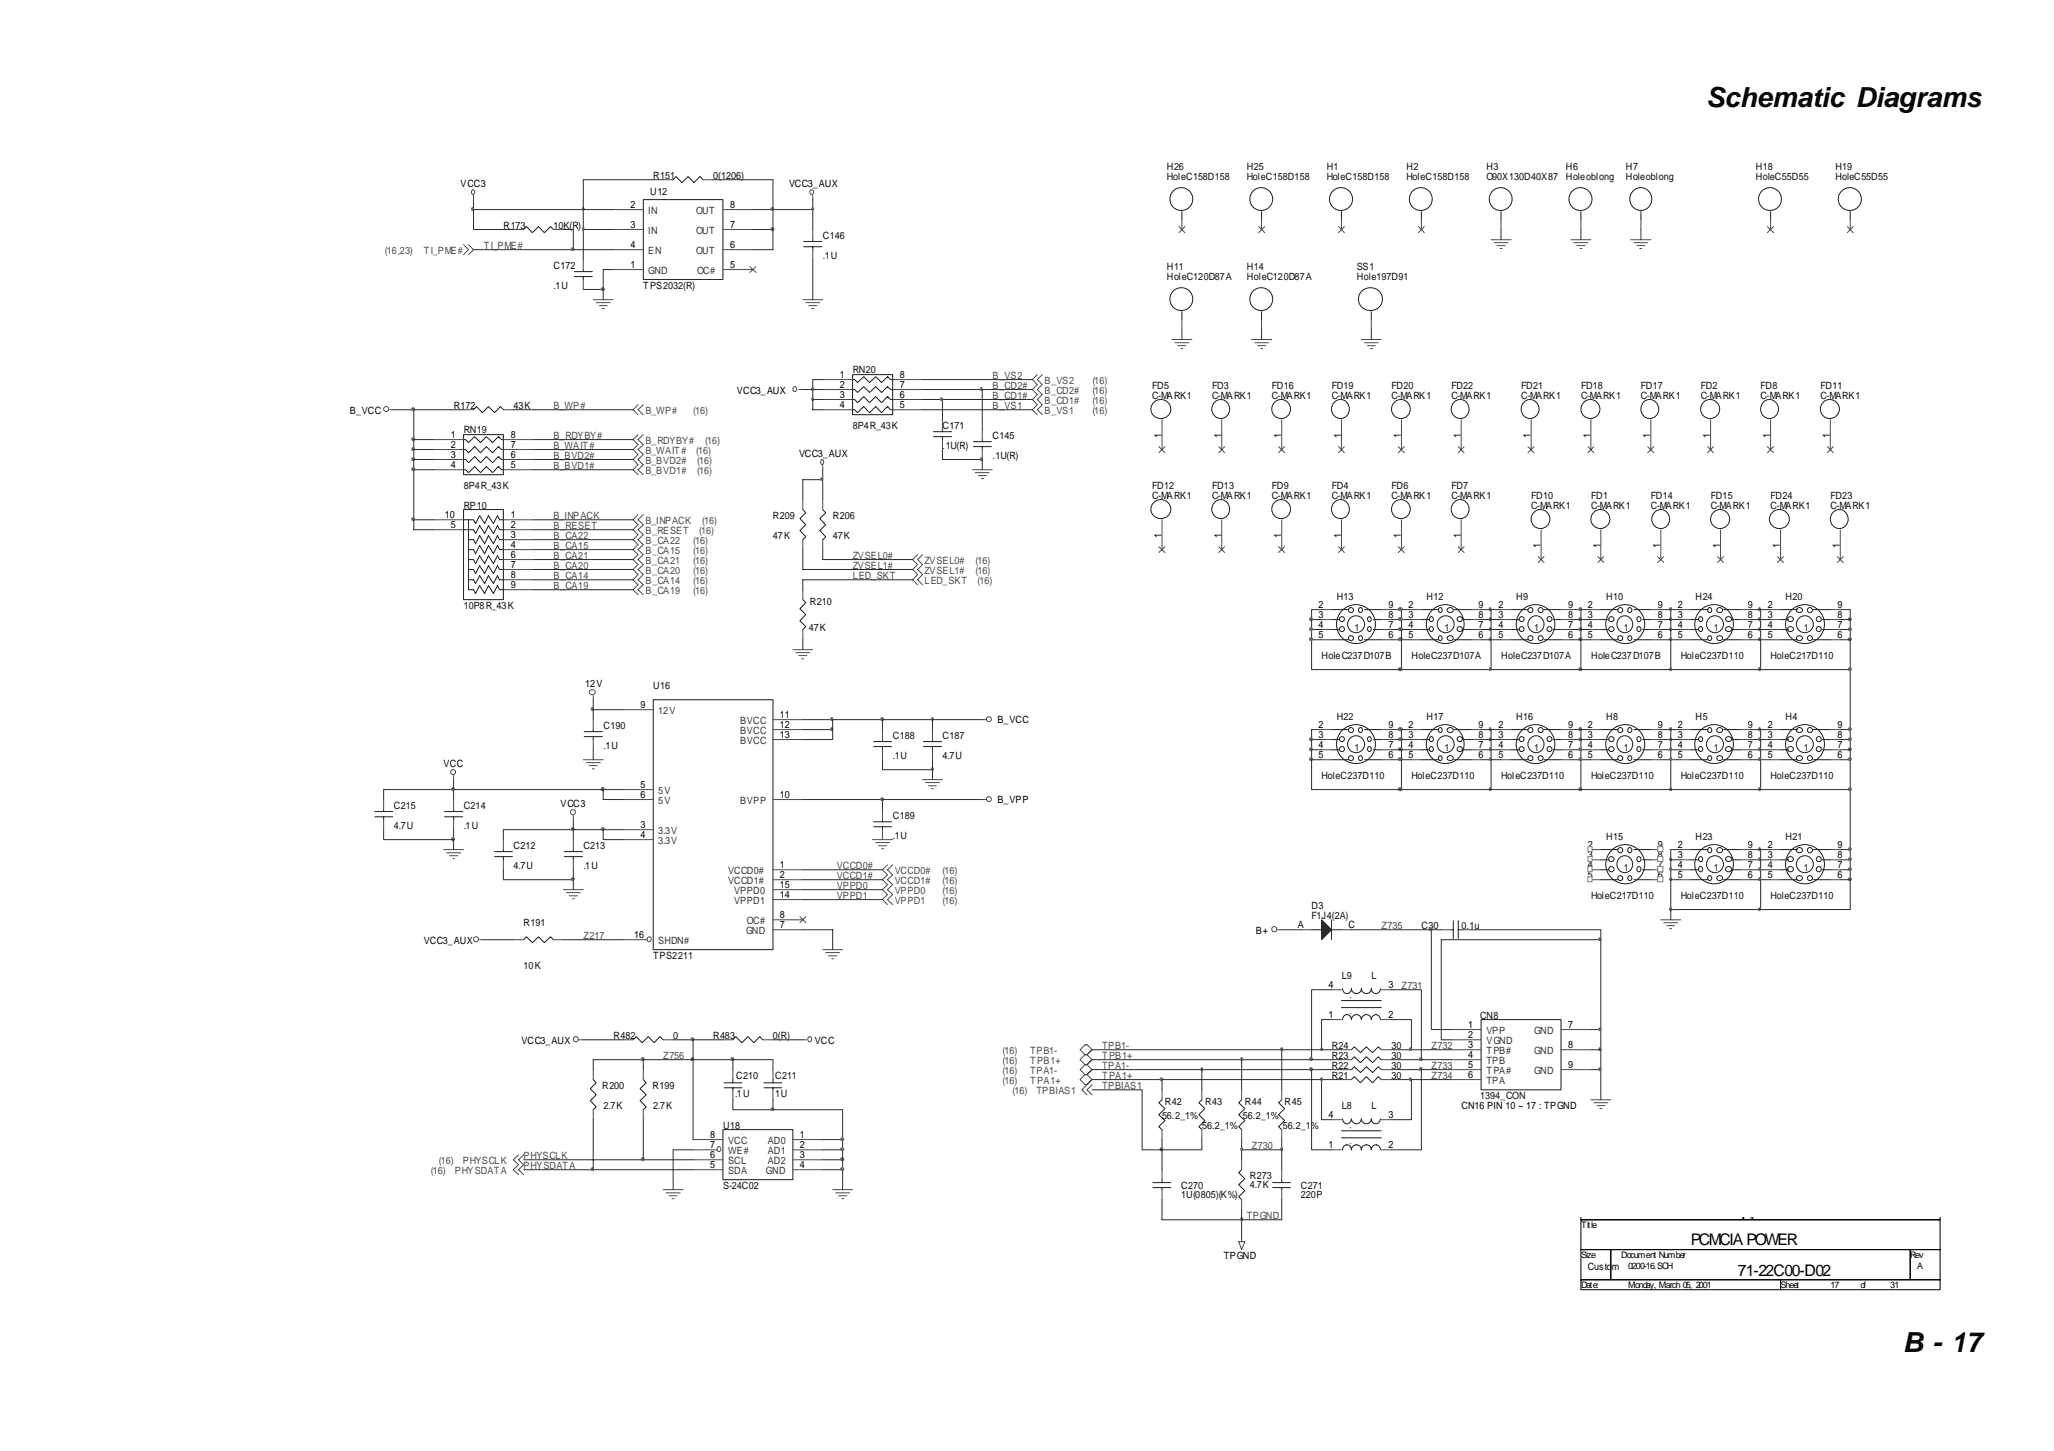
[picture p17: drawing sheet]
<svg xmlns="http://www.w3.org/2000/svg" width="297mm" height="210mm" viewBox="0 0 297 210" stroke-linecap="round" stroke-linejoin="round" font-family="sans-serif">
<defs><g id="words">
<g font-size="4">
<text x="246.7" y="15.4">Schematic Diagrams</text>
<text x="275.2" y="195.6">B - 17</text>
</g>
<g font-size="2.3">
<text x="241.6" y="175.9">ÂÅ¤Ñ ¹q ¸£</text>
<text x="244.5" y="180.1">PCMCIA POWER</text>
<text x="251.3" y="184.5">71-22C00-D02</text>
</g>
<g font-size="1.4">
<text x="66.6" y="27.1">VCC3</text>
<text x="114.1" y="27.1">VCC3_AUX</text>
<text x="91.2" y="35.9">4</text>
<text x="91.2" y="30.1">2</text>
<text x="91.2" y="33">3</text>
<text x="105.6" y="35.9">6</text>
<text x="105.6" y="33">7</text>
<text x="105.6" y="30.1">8</text>
<text x="91.2" y="38.8">1</text>
<text x="105.6" y="38.8">5</text>
<text x="50.6" y="59.9">B_VCC</text>
<text x="106.6" y="57">VCC3_AUX</text>
<text x="121.4" y="54.7">1</text>
<text x="121.4" y="56.1">2</text>
<text x="121.4" y="57.6">3</text>
<text x="121.4" y="59.1">4</text>
<text x="130.1" y="54.7">8</text>
<text x="130.1" y="56.1">7</text>
<text x="130.1" y="57.6">6</text>
<text x="130.1" y="59.1">5</text>
<text x="65.2" y="63.4">1</text>
<text x="65.2" y="64.8">2</text>
<text x="73.9" y="63.4">8</text>
<text x="73.9" y="64.8">7</text>
<text x="168" y="63.3" transform="rotate(-90 168 63.3)">1</text>
<text x="176.6" y="63.3" transform="rotate(-90 176.6 63.3)">1</text>
<text x="185.3" y="63.3" transform="rotate(-90 185.3 63.3)">1</text>
<text x="194" y="63.3" transform="rotate(-90 194 63.3)">1</text>
<text x="202.6" y="63.3" transform="rotate(-90 202.6 63.3)">1</text>
<text x="211.3" y="63.3" transform="rotate(-90 211.3 63.3)">1</text>
<text x="221.3" y="63.3" transform="rotate(-90 221.3 63.3)">1</text>
<text x="230" y="63.3" transform="rotate(-90 230 63.3)">1</text>
<text x="238.7" y="63.3" transform="rotate(-90 238.7 63.3)">1</text>
<text x="247.3" y="63.3" transform="rotate(-90 247.3 63.3)">1</text>
<text x="256" y="63.3" transform="rotate(-90 256 63.3)">1</text>
<text x="264.6" y="63.3" transform="rotate(-90 264.6 63.3)">1</text>
<text x="65.2" y="66.3">3</text>
<text x="65.2" y="67.7">4</text>
<text x="73.9" y="66.3">6</text>
<text x="73.9" y="67.7">5</text>
<text x="115.6" y="66.1">VCC3_AUX</text>
<text x="64.3" y="74.9">10</text>
<text x="65.2" y="76.4">5</text>
<text x="73.9" y="74.9">1</text>
<text x="73.9" y="76.4">2</text>
<text x="73.9" y="77.9">3</text>
<text x="168" y="77.8" transform="rotate(-90 168 77.8)">1</text>
<text x="176.6" y="77.8" transform="rotate(-90 176.6 77.8)">1</text>
<text x="185.3" y="77.8" transform="rotate(-90 185.3 77.8)">1</text>
<text x="194" y="77.8" transform="rotate(-90 194 77.8)">1</text>
<text x="202.6" y="77.8" transform="rotate(-90 202.6 77.8)">1</text>
<text x="211.3" y="77.8" transform="rotate(-90 211.3 77.8)">1</text>
<text x="73.9" y="79.3">4</text>
<text x="73.9" y="80.7">6</text>
<text x="73.9" y="82.2">7</text>
<text x="73.9" y="83.6">8</text>
<text x="222.8" y="79.3" transform="rotate(-90 222.8 79.3)">1</text>
<text x="231.5" y="79.3" transform="rotate(-90 231.5 79.3)">1</text>
<text x="240.1" y="79.3" transform="rotate(-90 240.1 79.3)">1</text>
<text x="248.8" y="79.3" transform="rotate(-90 248.8 79.3)">1</text>
<text x="257.4" y="79.3" transform="rotate(-90 257.4 79.3)">1</text>
<text x="266.1" y="79.3" transform="rotate(-90 266.1 79.3)">1</text>
<text x="73.9" y="85.1">9</text>
<text x="190.7" y="88">2</text>
<text x="190.7" y="89.4">3</text>
<text x="200.8" y="89.4">8</text>
<text x="200.8" y="88">9</text>
<text x="203.7" y="88">2</text>
<text x="203.7" y="89.4">3</text>
<text x="213.8" y="89.4">8</text>
<text x="213.8" y="88">9</text>
<text x="216.7" y="88">2</text>
<text x="216.7" y="89.4">3</text>
<text x="226.8" y="89.4">8</text>
<text x="226.8" y="88">9</text>
<text x="229.6" y="88">2</text>
<text x="229.6" y="89.4">3</text>
<text x="239.8" y="89.4">8</text>
<text x="239.8" y="88">9</text>
<text x="242.6" y="88">2</text>
<text x="242.6" y="89.4">3</text>
<text x="252.8" y="89.4">8</text>
<text x="252.8" y="88">9</text>
<text x="255.6" y="88">2</text>
<text x="255.6" y="89.4">3</text>
<text x="265.7" y="89.4">8</text>
<text x="265.7" y="88">9</text>
<text x="190.7" y="90.9">4</text>
<text x="190.7" y="92.3">5</text>
<text x="200.8" y="92.3">6</text>
<text x="200.8" y="90.9">7</text>
<text x="203.7" y="90.9">4</text>
<text x="203.7" y="92.3">5</text>
<text x="213.8" y="92.3">6</text>
<text x="213.8" y="90.9">7</text>
<text x="216.7" y="90.9">4</text>
<text x="216.7" y="92.3">5</text>
<text x="226.8" y="92.3">6</text>
<text x="226.8" y="90.9">7</text>
<text x="229.6" y="90.9">4</text>
<text x="229.6" y="92.3">5</text>
<text x="239.8" y="92.3">6</text>
<text x="239.8" y="90.9">7</text>
<text x="242.6" y="90.9">4</text>
<text x="242.6" y="92.3">5</text>
<text x="252.8" y="92.3">6</text>
<text x="252.8" y="90.9">7</text>
<text x="255.6" y="90.9">4</text>
<text x="255.6" y="92.3">5</text>
<text x="265.7" y="92.3">6</text>
<text x="265.7" y="90.9">7</text>
<text x="84.6" y="99.4">12V</text>
<text x="92.6" y="102.5">9</text>
<text x="112.8" y="103.9">11</text>
<text x="112.8" y="105.3">12</text>
<text x="112.8" y="106.8">13</text>
<text x="144.3" y="104.6">B_VCC</text>
<text x="190.7" y="105.3">2</text>
<text x="190.7" y="106.8">3</text>
<text x="200.8" y="106.8">8</text>
<text x="200.8" y="105.3">9</text>
<text x="203.7" y="105.3">2</text>
<text x="203.7" y="106.8">3</text>
<text x="213.8" y="106.8">8</text>
<text x="213.8" y="105.3">9</text>
<text x="216.7" y="105.3">2</text>
<text x="216.7" y="106.8">3</text>
<text x="226.8" y="106.8">8</text>
<text x="226.8" y="105.3">9</text>
<text x="229.6" y="105.3">2</text>
<text x="229.6" y="106.8">3</text>
<text x="239.8" y="106.8">8</text>
<text x="239.8" y="105.3">9</text>
<text x="242.6" y="105.3">2</text>
<text x="242.6" y="106.8">3</text>
<text x="252.8" y="106.8">8</text>
<text x="252.8" y="105.3">9</text>
<text x="255.6" y="105.3">2</text>
<text x="255.6" y="106.8">3</text>
<text x="265.7" y="106.8">8</text>
<text x="265.7" y="105.3">9</text>
<text x="64.2" y="111">VCC</text>
<text x="190.7" y="108.2">4</text>
<text x="190.7" y="109.7">5</text>
<text x="200.8" y="109.7">6</text>
<text x="200.8" y="108.2">7</text>
<text x="203.7" y="108.2">4</text>
<text x="203.7" y="109.7">5</text>
<text x="213.8" y="109.7">6</text>
<text x="213.8" y="108.2">7</text>
<text x="216.7" y="108.2">4</text>
<text x="216.7" y="109.7">5</text>
<text x="226.8" y="109.7">6</text>
<text x="226.8" y="108.2">7</text>
<text x="229.6" y="108.2">4</text>
<text x="229.6" y="109.7">5</text>
<text x="239.8" y="109.7">6</text>
<text x="239.8" y="108.2">7</text>
<text x="242.6" y="108.2">4</text>
<text x="242.6" y="109.7">5</text>
<text x="252.8" y="109.7">6</text>
<text x="252.8" y="108.2">7</text>
<text x="255.6" y="108.2">4</text>
<text x="255.6" y="109.7">5</text>
<text x="265.7" y="109.7">6</text>
<text x="265.7" y="108.2">7</text>
<text x="81" y="116.8">VCC3</text>
<text x="92.6" y="119.8">3</text>
<text x="92.6" y="114">5</text>
<text x="92.6" y="115.5">6</text>
<text x="112.8" y="115.5">10</text>
<text x="144.3" y="116.2">B_VPP</text>
<text x="92.6" y="121.2">4</text>
<text x="112.8" y="125.6">1</text>
<text x="229.6" y="122.7">2</text>
<text x="229.6" y="124.1">3</text>
<text x="229.6" y="125.6">4</text>
<text x="239.8" y="125.6">7</text>
<text x="239.8" y="124.1">8</text>
<text x="239.8" y="122.7">9</text>
<text x="242.6" y="122.7">2</text>
<text x="242.6" y="124.1">3</text>
<text x="242.6" y="125.6">4</text>
<text x="252.8" y="125.6">7</text>
<text x="252.8" y="124.1">8</text>
<text x="252.8" y="122.7">9</text>
<text x="255.6" y="122.7">2</text>
<text x="255.6" y="124.1">3</text>
<text x="255.6" y="125.6">4</text>
<text x="265.7" y="125.6">7</text>
<text x="265.7" y="124.1">8</text>
<text x="265.7" y="122.7">9</text>
<text x="112.8" y="127">2</text>
<text x="112.8" y="128.5">15</text>
<text x="112.8" y="129.9">14</text>
<text x="229.6" y="127">5</text>
<text x="239.8" y="127">6</text>
<text x="242.6" y="127">5</text>
<text x="252.8" y="127">6</text>
<text x="255.6" y="127">5</text>
<text x="265.7" y="127">6</text>
<text x="61.3" y="136.6">VCC3_AUX</text>
<text x="91.7" y="135.7">16</text>
<text x="112.8" y="134.3">7</text>
<text x="112.8" y="132.8">8</text>
<text x="181.6" y="135.1">B+</text>
<text x="187.7" y="134.3">A</text>
<text x="195" y="134.3">C</text>
<text x="192.1" y="143">4</text>
<text x="200.8" y="143">3</text>
<text x="192.1" y="147.3">1</text>
<text x="200.8" y="147.3">2</text>
<text x="212.3" y="148.7">1</text>
<text x="226.8" y="148.7">7</text>
<text x="75.4" y="151.1">VCC3_AUX</text>
<text x="117.8" y="151.1">VCC</text>
<text x="212.3" y="150.2">2</text>
<text x="212.3" y="151.6">3</text>
<text x="212.3" y="153.1">4</text>
<text x="212.3" y="154.5">5</text>
<text x="212.3" y="156">6</text>
<text x="226.8" y="151.6">8</text>
<text x="226.8" y="154.5">9</text>
<text x="192.1" y="161.8">4</text>
<text x="200.8" y="161.8">3</text>
<text x="211.4" y="160.5">CN16 PIN 10 ~ 17 : TPGND</text>
<text x="102.7" y="167.6">6</text>
<text x="102.7" y="166.1">7</text>
<text x="102.7" y="164.6">8</text>
<text x="115.7" y="164.6">1</text>
<text x="115.7" y="166.1">2</text>
<text x="115.7" y="167.6">3</text>
<text x="192.1" y="166.1">1</text>
<text x="200.8" y="166.1">2</text>
<text x="102.7" y="169">5</text>
<text x="115.7" y="169">4</text>
<text x="177" y="182.2">TPGND</text>
<text x="229.6" y="183.7">Custom</text>
</g>
<g font-size="1.4" fill="#0d0d0d">
<text x="94" y="28.2">U12</text>
<text x="94.5" y="25.9">R151</text>
<text x="103.1" y="25.9">0(1206)</text>
<text x="168.8" y="24.6">H26</text>
<text x="168.8" y="26">HoleC158D158</text>
<text x="180.3" y="24.6">H25</text>
<text x="180.3" y="26">HoleC158D158</text>
<text x="191.9" y="24.6">H1</text>
<text x="191.9" y="26">HoleC158D158</text>
<text x="203.4" y="24.6">H2</text>
<text x="203.4" y="26">HoleC158D158</text>
<text x="214.9" y="24.6">H3</text>
<text x="214.9" y="26">O90X130D40X87</text>
<text x="226.5" y="24.6">H6</text>
<text x="226.5" y="26">Holeoblong</text>
<text x="235.1" y="24.6">H7</text>
<text x="235.1" y="26">Holeoblong</text>
<text x="253.9" y="24.6">H18</text>
<text x="253.9" y="26">HoleC55D55</text>
<text x="265.5" y="24.6">H19</text>
<text x="265.5" y="26">HoleC55D55</text>
<text x="72.8" y="33.2">R173</text>
<text x="80" y="33.2">10K(R)</text>
<text x="119" y="34.6">C146</text>
<text x="80" y="38.9">C172</text>
<text x="80" y="41.8">.1U</text>
<text x="93" y="41.8">TPS2032(R)</text>
<text x="119" y="37.5">.1U</text>
<text x="168.8" y="39.1">H11</text>
<text x="168.8" y="40.5">HoleC120D87A</text>
<text x="180.3" y="39.1">H14</text>
<text x="180.3" y="40.5">HoleC120D87A</text>
<text x="196.2" y="39.1">SS1</text>
<text x="196.2" y="40.5">Hole197D91</text>
<text x="123.3" y="54">RN20</text>
<text x="65.6" y="59.2">R172</text>
<text x="74.3" y="59.2">43K</text>
<text x="166.6" y="56.3">FD5</text>
<text x="166.6" y="57.7">C-MARK1</text>
<text x="175.3" y="56.3">FD3</text>
<text x="175.3" y="57.7">C-MARK1</text>
<text x="183.9" y="56.3">FD16</text>
<text x="183.9" y="57.7">C-MARK1</text>
<text x="192.6" y="56.3">FD19</text>
<text x="192.6" y="57.7">C-MARK1</text>
<text x="201.2" y="56.3">FD20</text>
<text x="201.2" y="57.7">C-MARK1</text>
<text x="209.9" y="56.3">FD22</text>
<text x="209.9" y="57.7">C-MARK1</text>
<text x="220" y="56.3">FD21</text>
<text x="220" y="57.7">C-MARK1</text>
<text x="228.7" y="56.3">FD18</text>
<text x="228.7" y="57.7">C-MARK1</text>
<text x="237.3" y="56.3">FD17</text>
<text x="237.3" y="57.7">C-MARK1</text>
<text x="246" y="56.3">FD2</text>
<text x="246" y="57.7">C-MARK1</text>
<text x="254.6" y="56.3">FD8</text>
<text x="254.6" y="57.7">C-MARK1</text>
<text x="263.3" y="56.3">FD11</text>
<text x="263.3" y="57.7">C-MARK1</text>
<text x="67.1" y="62.7">RN19</text>
<text x="123.3" y="62.1">8P4R_43K</text>
<text x="136.3" y="62.1">C171</text>
<text x="136.3" y="65">.1U(R)</text>
<text x="143.5" y="63.5">C145</text>
<text x="67.1" y="70.7">8P4R_43K</text>
<text x="143.5" y="66.4">.1U(R)</text>
<text x="166.6" y="70.7">FD12</text>
<text x="175.3" y="70.7">FD13</text>
<text x="183.9" y="70.7">FD9</text>
<text x="192.6" y="70.7">FD4</text>
<text x="201.2" y="70.7">FD6</text>
<text x="209.9" y="70.7">FD7</text>
<text x="67.1" y="73.7">RP10</text>
<text x="111.8" y="75.1">R209</text>
<text x="111.8" y="78">47K</text>
<text x="120.5" y="75.1">R206</text>
<text x="120.5" y="78">47K</text>
<text x="166.6" y="72.2">C-MARK1</text>
<text x="175.3" y="72.2">C-MARK1</text>
<text x="183.9" y="72.2">C-MARK1</text>
<text x="192.6" y="72.2">C-MARK1</text>
<text x="201.2" y="72.2">C-MARK1</text>
<text x="209.9" y="72.2">C-MARK1</text>
<text x="221.4" y="72.2">FD10</text>
<text x="221.4" y="73.7">C-MARK1</text>
<text x="230.1" y="72.2">FD1</text>
<text x="230.1" y="73.7">C-MARK1</text>
<text x="238.7" y="72.2">FD14</text>
<text x="238.7" y="73.7">C-MARK1</text>
<text x="247.4" y="72.2">FD15</text>
<text x="247.4" y="73.7">C-MARK1</text>
<text x="256.1" y="72.2">FD24</text>
<text x="256.1" y="73.7">C-MARK1</text>
<text x="264.7" y="72.2">FD23</text>
<text x="264.7" y="73.7">C-MARK1</text>
<text x="67.1" y="88.1">10P8R_43K</text>
<text x="117.1" y="87.6">R210</text>
<text x="193.3" y="86.8">H13</text>
<text x="206.3" y="86.8">H12</text>
<text x="219.3" y="86.8">H9</text>
<text x="232.3" y="86.8">H10</text>
<text x="245.2" y="86.8">H24</text>
<text x="258.2" y="86.8">H20</text>
<text x="117" y="91.3">47K</text>
<text x="191.1" y="95.3">HoleC237D107B</text>
<text x="204.1" y="95.3">HoleC237D107A</text>
<text x="217.1" y="95.3">HoleC237D107A</text>
<text x="230.1" y="95.3">HoleC237D107B</text>
<text x="243.1" y="95.3">HoleC237D110</text>
<text x="256.1" y="95.3">HoleC217D110</text>
<text x="94.5" y="99.7">U16</text>
<text x="87.3" y="105.5">C190</text>
<text x="129.1" y="106.9">C188</text>
<text x="136.3" y="106.9">C187</text>
<text x="193.3" y="104.2">H22</text>
<text x="206.3" y="104.2">H17</text>
<text x="219.3" y="104.2">H16</text>
<text x="232.3" y="104.2">H8</text>
<text x="245.2" y="104.2">H5</text>
<text x="258.2" y="104.2">H4</text>
<text x="87.3" y="108.4">.1U</text>
<text x="129.1" y="109.8">.1U</text>
<text x="136.3" y="109.8">4.7U</text>
<text x="191.1" y="112.7">HoleC237D110</text>
<text x="204.1" y="112.7">HoleC237D110</text>
<text x="217.1" y="112.7">HoleC237D110</text>
<text x="230.1" y="112.7">HoleC237D110</text>
<text x="243.1" y="112.7">HoleC237D110</text>
<text x="256.1" y="112.7">HoleC237D110</text>
<text x="57" y="117.1">C215</text>
<text x="57" y="119.9">4.7U</text>
<text x="67.1" y="117.1">C214</text>
<text x="67.1" y="119.9">.1U</text>
<text x="129.1" y="118.5">C189</text>
<text x="74.3" y="122.9">C212</text>
<text x="74.3" y="125.7">4.7U</text>
<text x="84.4" y="122.9">C213</text>
<text x="84.4" y="125.7">.1U</text>
<text x="129.1" y="121.4">.1U</text>
<text x="232.3" y="121.5">H15</text>
<text x="245.2" y="121.5">H23</text>
<text x="258.2" y="121.5">H21</text>
<text x="189.7" y="131.5">D3</text>
<text x="230.1" y="130.1">HoleC217D110</text>
<text x="243.1" y="130.1">HoleC237D110</text>
<text x="256.1" y="130.1">HoleC237D110</text>
<text x="75.7" y="134">R191</text>
<text x="189.7" y="133">F1J4(2A)</text>
<text x="205.6" y="134.4">C30</text>
<text x="211.4" y="134.4">0.1u</text>
<text x="75.7" y="140.2">10K</text>
<text x="94.5" y="138.8">TPS2211</text>
<text x="194" y="141.7">L9</text>
<text x="198.4" y="141.7">L</text>
<text x="214.1" y="147.5">CN8</text>
<text x="88.7" y="150.3">R482</text>
<text x="97.3" y="150.3">0</text>
<text x="103.1" y="150.3">R483</text>
<text x="111.8" y="150.3">0(R)</text>
<text x="192.6" y="151.8">R24</text>
<text x="192.6" y="153.2">R23</text>
<text x="192.6" y="154.7">R22</text>
<text x="201.2" y="151.8">30</text>
<text x="201.2" y="153.2">30</text>
<text x="201.2" y="154.7">30</text>
<text x="87.1" y="157.6">R200</text>
<text x="87.3" y="160.5">2.7K</text>
<text x="94.3" y="157.6">R199</text>
<text x="94.5" y="160.5">2.7K</text>
<text x="106.3" y="158.7">.1U</text>
<text x="106.4" y="156.1">C210</text>
<text x="112.1" y="156.1">C211</text>
<text x="112.1" y="158.7">1U</text>
<text x="168" y="161.9">56.2_1%</text>
<text x="168.5" y="159.9">R42</text>
<text x="174.3" y="159.9">R43</text>
<text x="179.7" y="161.9">56.2_1%</text>
<text x="180" y="159.9">R44</text>
<text x="185.8" y="159.9">R45</text>
<text x="192.6" y="156.1">R21</text>
<text x="194" y="160.5">L8</text>
<text x="198.4" y="160.5">L</text>
<text x="201.2" y="156.1">30</text>
<text x="214.1" y="159">1394_CON</text>
<text x="104.6" y="163.4">U18</text>
<text x="173.8" y="163.4">56.2_1%</text>
<text x="185.5" y="163.4">56.2_1%</text>
<text x="104.6" y="172">S-24C02</text>
<text x="170.8" y="172">C270</text>
<text x="170.8" y="173.3">1U(0805)(K%)</text>
<text x="180.7" y="170.6">R273</text>
<text x="180.7" y="171.9">4.7K</text>
<text x="188.1" y="172">C271</text>
<text x="188.1" y="173.3">220P</text>
</g>
<g font-size="1.4" fill="#343434">
<text x="93.7" y="31">IN</text>
<text x="93.7" y="33.9">IN</text>
<text x="100.7" y="33.9">OUT</text>
<text x="100.7" y="31">OUT</text>
<text x="93.7" y="39.7">GND</text>
<text x="93.7" y="36.8">EN</text>
<text x="100.7" y="36.8">OUT</text>
<text x="100.8" y="39.7">OC#</text>
<text x="95.2" y="103.3">12V</text>
<text x="107" y="104.7">BVCC</text>
<text x="107" y="106.2">BVCC</text>
<text x="107" y="107.7">BVCC</text>
<text x="95.2" y="114.9">5V</text>
<text x="95.2" y="116.3">5V</text>
<text x="107" y="116.3">BVPP</text>
<text x="95.2" y="122.1">3.3V</text>
<text x="95.2" y="120.7">3.3V</text>
<text x="105.3" y="126.5">VCCD0#</text>
<text x="105.3" y="127.9">VCCD1#</text>
<text x="106.2" y="129.3">VPPD0</text>
<text x="106.2" y="130.8">VPPD1</text>
<text x="95.2" y="136.6">SHDN#</text>
<text x="107.9" y="135.1">GND</text>
<text x="108" y="133.7">OC#</text>
<text x="214.9" y="149.6">VPP</text>
<text x="221.8" y="149.6">GND</text>
<text x="214.9" y="151.1">VGND</text>
<text x="214.9" y="152.5">TPB#</text>
<text x="214.9" y="153.9">TPB</text>
<text x="214.9" y="155.4">TPA#</text>
<text x="221.8" y="152.5">GND</text>
<text x="221.8" y="155.4">GND</text>
<text x="214.9" y="156.9">TPA</text>
<text x="105.3" y="167">WE#</text>
<text x="105.3" y="165.5">VCC</text>
<text x="111.1" y="165.5">AD0</text>
<text x="111.1" y="167">AD1</text>
<text x="105.3" y="169.8">SDA</text>
<text x="105.3" y="168.4">SCL</text>
<text x="110.8" y="169.8">GND</text>
<text x="111.1" y="168.4">AD2</text>
</g>
<g font-size="1.4" fill="#4a4a4a">
<text x="55.6" y="36.8">(16,23)</text>
<text x="61.3" y="36.8">TI_PME#</text>
<text x="70" y="36">TI_PME#</text>
<text x="80" y="59.2">B_WP#</text>
<text x="93.3" y="59.9">B_WP#</text>
<text x="100.2" y="59.9">(16)</text>
<text x="143.5" y="54.8">B_VS2</text>
<text x="143.5" y="59.2">B_VS1</text>
<text x="143.5" y="56.3">B_CD2#</text>
<text x="143.5" y="57.7">B_CD1#</text>
<text x="151" y="57">B_CD2#</text>
<text x="151" y="55.5">B_VS2</text>
<text x="151" y="59.9">B_VS1</text>
<text x="151" y="58.5">B_CD1#</text>
<text x="158" y="55.5">(16)</text>
<text x="158" y="59.9">(16)</text>
<text x="158" y="57">(16)</text>
<text x="158" y="58.5">(16)</text>
<text x="80" y="63.5">B_RDYBY#</text>
<text x="80" y="65">B_WAIT#</text>
<text x="93.3" y="65.7">B_WAIT#</text>
<text x="93.3" y="64.3">B_RDYBY#</text>
<text x="100.7" y="65.7">(16)</text>
<text x="102" y="64.3">(16)</text>
<text x="80" y="66.4">B_BVD2#</text>
<text x="80" y="67.9">B_BVD1#</text>
<text x="93.3" y="67.1">B_BVD2#</text>
<text x="93.3" y="68.6">B_BVD1#</text>
<text x="100.8" y="67.1">(16)</text>
<text x="100.8" y="68.6">(16)</text>
<text x="80" y="76.5">B_RESET</text>
<text x="80" y="75.1">B_INPACK</text>
<text x="80" y="78">B_CA22</text>
<text x="93.3" y="77.3">B_RESET</text>
<text x="93.3" y="75.8">B_INPACK</text>
<text x="101.1" y="77.3">(16)</text>
<text x="101.5" y="75.8">(16)</text>
<text x="80" y="83.8">B_CA14</text>
<text x="80" y="82.3">B_CA20</text>
<text x="80" y="80.9">B_CA21</text>
<text x="80" y="79.4">B_CA15</text>
<text x="93.3" y="81.6">B_CA21</text>
<text x="93.3" y="83.1">B_CA20</text>
<text x="93.3" y="80.1">B_CA15</text>
<text x="93.3" y="78.7">B_CA22</text>
<text x="100.2" y="81.6">(16)</text>
<text x="100.2" y="83.1">(16)</text>
<text x="100.2" y="80.1">(16)</text>
<text x="100.2" y="78.7">(16)</text>
<text x="123.3" y="83.8">LED_SKT</text>
<text x="123.3" y="82.3">ZVSEL1#</text>
<text x="123.3" y="80.9">ZVSEL0#</text>
<text x="133.7" y="83.1">ZVSEL1#</text>
<text x="133.7" y="81.6">ZVSEL0#</text>
<text x="141.1" y="83.1">(16)</text>
<text x="141.1" y="81.6">(16)</text>
<text x="80" y="85.2">B_CA19</text>
<text x="93.3" y="84.5">B_CA14</text>
<text x="93.3" y="85.9">B_CA19</text>
<text x="100.2" y="84.5">(16)</text>
<text x="100.2" y="85.9">(16)</text>
<text x="133.7" y="84.5">LED_SKT</text>
<text x="141.4" y="84.5">(16)</text>
<text x="121" y="125.7">VCCD0#</text>
<text x="121" y="127.2">VCCD1#</text>
<text x="121" y="128.6">VPPD0</text>
<text x="121" y="130.1">VPPD1</text>
<text x="129.4" y="127.9">VCCD1#</text>
<text x="129.4" y="129.3">VPPD0</text>
<text x="129.4" y="130.8">VPPD1</text>
<text x="129.4" y="126.5">VCCD0#</text>
<text x="136.3" y="129.3">(16)</text>
<text x="136.3" y="130.8">(16)</text>
<text x="136.3" y="127.9">(16)</text>
<text x="136.3" y="126.5">(16)</text>
<text x="84.4" y="135.9">Z217</text>
<text x="199.8" y="134.4">Z735</text>
<text x="202.7" y="143.1">Z731</text>
<text x="95.9" y="153.2">Z756</text>
<text x="145" y="152.5">(16)</text>
<text x="145" y="153.9">(16)</text>
<text x="145" y="155.4">(16)</text>
<text x="149" y="152.5">TPB1-</text>
<text x="149" y="153.9">TPB1+</text>
<text x="149" y="155.4">TPA1-</text>
<text x="159.4" y="151.8">TPB1-</text>
<text x="159.4" y="154.7">TPA1-</text>
<text x="159.4" y="153.2">TPB1+</text>
<text x="207" y="154.7">Z733</text>
<text x="207" y="151.8">Z732</text>
<text x="145" y="156.9">(16)</text>
<text x="146.4" y="158.3">(16)</text>
<text x="149" y="156.9">TPA1+</text>
<text x="149.9" y="158.3">TPBIAS1</text>
<text x="159.4" y="157.6">TPBIAS1</text>
<text x="159.4" y="156.1">TPA1+</text>
<text x="207" y="156.1">Z734</text>
<text x="75.7" y="167.7">PHYSCLK</text>
<text x="181" y="166.2">Z730</text>
<text x="62.3" y="169.8">(16)</text>
<text x="63.4" y="168.4">(16)</text>
<text x="65.8" y="169.8">PHYSDATA</text>
<text x="66.9" y="168.4">PHYSCLK</text>
<text x="75.7" y="169.1">PHYSDATA</text>
<text x="180.3" y="176.4">TPGND</text>
</g>
<g font-size="1.4" fill="#1b1b1b">
<text x="195.9" y="91.3">1</text>
<text x="208.9" y="91.3">1</text>
<text x="221.8" y="91.3">1</text>
<text x="234.8" y="91.3">1</text>
<text x="247.8" y="91.3">1</text>
<text x="260.8" y="91.3">1</text>
<text x="195.9" y="108.7">1</text>
<text x="208.9" y="108.7">1</text>
<text x="221.8" y="108.7">1</text>
<text x="234.8" y="108.7">1</text>
<text x="247.8" y="108.7">1</text>
<text x="260.8" y="108.7">1</text>
<text x="234.8" y="126">1</text>
<text x="247.8" y="126">1</text>
<text x="260.8" y="126">1</text>
<text x="195.4" y="146.8" transform="rotate(-90 195.4 146.8)">.</text>
<text x="195.4" y="144.5" transform="rotate(-90 195.4 144.5)">.</text>
<text x="195.4" y="165.6" transform="rotate(-90 195.4 165.6)">.</text>
<text x="195.4" y="163.3" transform="rotate(-90 195.4 163.3)">.</text>
</g>
<g font-size="1.3">
<text x="228.7" y="177.6">Title</text>
<text x="228.7" y="182">Size</text>
<text x="234.4" y="182">Document Number</text>
<text x="235.4" y="183.6">0200-16.SCH</text>
<text x="276.3" y="182">Rev</text>
<text x="277.3" y="183.6">A</text>
<text x="228.7" y="186.3">Date:</text>
<text x="235.4" y="186.3">Monday, March 05, 2001</text>
<text x="257.5" y="186.3">Sheet</text>
<text x="264.7" y="186.3">17</text>
<text x="269.1" y="186.3">of</text>
<text x="273.4" y="186.3">31</text>
</g>
</g></defs>
<path d="M228.6 173.5h52v3h-52zM228.6 176.5h52v4.3h-52zM228.6 180.8h4.3v4.3h-4.3zM228.6 185.1h28.9v1.5h-28.9zM232.9 180.8h43.3v4.3h-43.3zM257.5 185.1h23.1v1.5h-23.1zM276.2 180.8h4.4v4.3h-4.4z" fill="none" stroke="#000" stroke-width=".14"/>
<g fill="none" stroke="#4a4a4a" stroke-width=".14">
<path d="M67 35.4l.8 .7-.8 .7M67.8 35.4l.7 .7-.7 .7M68.3 27.5l.1-.1a.34 .34 0 0 1 .2 .4 .34 .34 0 0 1-.3 .3 .46 .46 0 0 1 0-.6zM68.5 28.3v.6M117.2 27.5l.2-.1a.34 .34 0 0 1 .3 .4 .34 .34 0 0 1-.5 .3 .43 .43 0 0 1 0-.6zM117.5 28.3v.6M215.6 34.7h2.9M216.1 35.1h2M216.5 35.5h1.2M216.9 35.9h.3M227.2 34.7h2.9M227.6 35.1h2"/>
<path d="M228 35.5h1.2M228.5 35.9h.3M235.8 34.7h2.9M236.3 35.1h2M236.7 35.5h1.2M237.1 35.9h.3M56.4 59.3h.6M85.8 43.4h2.9M86.2 43.8h2M86.7 44.2h1.1M87.1 44.6h.3M92.3 58.6l-.8 .7 .8 .7"/>
<path d="M93 58.6l-.7 .7 .7 .7M114.8 56l.2-.1a.34 .34 0 0 1 .2 .4 .34 .34 0 0 1-.4 .3 .4 .4 0 0 1 0-.6zM115.5 56.4h.6M116.1 43.4h2.9M116.5 43.8h2.1M116.9 44.2h1.2M117.4 44.6h.3M150 54.2l-.7 .7 .7 .7-.7 .8 .7 .7-.7 .7 .7 .8-.7 .7 .7 .7M150.7 54.2l-.7 .7 .7 .7-.7 .8 .7 .7-.7 .7 .7 .8-.7 .7 .7 .7M169.5 49.1h2.9M169.9 49.6h2M170.3 50h1.2"/>
<path d="M170.8 50.4h.2M181 49.1h2.9M181.5 49.6h2M181.9 50h1.1M182.3 50.4h.3M196.9 49.1h2.9M197.3 49.6h2M197.8 50h1.1M198.2 50.4h.3M92.3 74.4l-.8 .8 .8 .7-.8 .7 .8 .8-.8 .7 .8 .7-.8 .7 .8 .7-.8 .7 .8 .8-.8 .7 .8 .7-.8 .8 .8 .7-.8 .7 .8 .7M92.3 62.9l-.8 .7 .8 .7-.8 .7 .8 .8-.8 .7 .8 .7-.8 .8 .8 .7M93 74.4l-.7 .8 .7 .7-.7 .7 .7 .8-.7 .7 .7 .7-.7 .7 .7 .7-.7 .7 .7 .8-.7 .7 .7 .7-.7 .8 .7 .7-.7 .7 .7 .7"/>
<path d="M93 62.9l-.7 .7 .7 .7-.7 .7 .7 .8-.7 .7 .7 .7-.7 .8 .7 .7M118.8 66.5a.33 .33 0 0 1 .3 .4 .33 .33 0 0 1-.3 .3l-.1-.3zM119 67.4v.6M140.6 68h2.9M141 68.4h2.1M141.5 68.8h1.1M141.9 69.2h.3M85.3 99.9a.49 .49 0 0 1 .8 .2 .42 .42 0 0 1-.5 .4 .42 .42 0 0 1-.3-.6zM114.7 94h2.8M115.1 94.4h2M115.5 94.8h1.2M115.9 95.3h.3"/>
<path d="M132.7 80.2l-.7 .7 .7 .8-.7 .7 .7 .7-.7 .8 .7 .7M133.4 80.2l-.7 .7 .7 .8-.7 .7 .7 .7-.7 .8 .7 .7M65.6 112.2v.6M65.6 115.7v1.4M65.6 118.6v1.4M82.9 118v.6M84.4 109.9h2.8M84.8 110.3h2M85.2 110.8h1.2M85.7 111.2h.3M85.8 100.6v.6M85.8 104.1v1.4"/>
<path d="M85.8 107v1.5M90.1 114.2h4.4M90.1 102.7h4.4M111.8 104.1h4.3M111.8 115.7h4.3M111.8 105.5h4.3M111.8 107h4.3M133.4 112.8h2.9M133.8 113.2h2.1M134.3 113.7h1.1M134.7 114.1h.3M142.1 104.1h.5"/>
<path d="M142.1 115.7h.5M64.2 122.9h2.8M64.6 123.4h2M65 123.8h1.2M65.5 124.2h.2M69.4 135.9h.5M81.5 128.7h2.9M81.9 129.1h2M82.3 129.6h1.2M82.8 130h.2M82.9 121.5v1.4M82.9 124.4v1.4"/>
<path d="M90.1 121.5h4.4M90.1 120h4.4M119 137.4h2.9M119.4 137.8h2M119.8 138.3h1.2M120.3 138.7h.2M126.2 121.5h2.9M126.6 121.9h2M127.1 122.4h1.1M127.5 122.8h.3M128.3 125.1l-.7 .7 .7 .7-.7 .8 .7 .7-.7 .7 .7 .7-.7 .7 .7 .8M129.1 125.1l-.8 .7 .8 .7-.8 .8 .8 .7-.8 .7 .8 .7-.8 .7 .8 .8"/>
<path d="M184.8 134.5h.6M240.2 133.1h2.9M240.6 133.5h2M241 133.9h1.2M241.5 134.3h.2M83.8 150.4h.6M116.1 150.4h.6M117 150a.34 .34 0 0 1 .4 .3 .34 .34 0 0 1-.4 .4 .45 .45 0 0 1 0-.7zM156.9 152.6l-.7-.7 .7-.8h.3l.7 .8-.7 .7M156.9 152.6l-.7 .7 .7 .7M156.9 154l-.7 .7 .7 .8M156.9 155.5l-.7 .7 .7 .7h.3"/>
<path d="M156.9 152.6h.3M156.9 154h.3M156.9 155.5h.3M157.2 152.6l.7 .7-.7 .7M157.2 154l.7 .7-.7 .8M157.2 156.9l-.7 .8 .7 .7M157.2 155.5l.7 .7-.7 .7M157.9 156.9l-.7 .8 .7 .7M230.1 159.1h2.8M230.5 159.5h2M231 159.9h1.1M75 167.1l-.8 .7 .8 .7-.8 .7 .8 .7"/>
<path d="M75.7 167.1l-.7 .7 .7 .7-.7 .7 .7 .7M95.9 172.1h2.9M96.3 172.6h2.1M96.8 173h1.1M97.2 173.4h.3M120.4 172.1h2.9M120.8 172.6h2.1M121.3 173h1.2M121.7 173.4h.3M179.1 179.6h.9l-.4 1.2zM179.6 179.3v.3M231.4 160.4h.3"/>
<circle cx="55.8" cy="59.2" r=".36"/>
<circle cx="65.5" cy="111.7" r=".36"/>
<circle cx="82.8" cy="117.5" r=".36"/>
<circle cx="143" cy="115.6" r=".36"/>
<circle cx="143" cy="104" r=".36"/>
<circle cx="68.8" cy="135.9" r=".36"/>
<circle cx="184.3" cy="134.4" r=".38"/>
<circle cx="83.3" cy="150.3" r=".37"/>
</g>
<g fill="none" stroke="#1b1b1b" stroke-width=".14">
<path d="M64.3 118.2h2.6M64.3 117.4h2.6M65.6 117.1v.3M65.6 118.2v.4M84.5 106.6h2.6M84.5 105.8h2.6M85.8 105.5v.3M85.8 106.6v.4M94.5 101.2h17.3v36.2h-17.3zM81.6 123.9h2.6M81.6 123.2h2.6M82.9 122.9v.3"/>
<path d="M82.9 123.9v.5"/>
</g>
<path d="M93.7 135.6a.33 .33 0 0 1 .5 .3 .33 .33 0 0 1-.5 .3 .41 .41 0 0 1 0-.6z" fill-rule="evenodd" fill="#fff" stroke="#4a4a4a" stroke-width=".14"/>
<g fill="none" stroke="#4a4a4a" stroke-width=".14">
<path d="M74.2 33.2h1.5M80 33.2h1.5M84.4 37.6v1.4M88.7 39h4.3M88.7 36.1h4.3M88.7 30.3h4.3M88.7 33.2h4.3M95.9 26h1.4M101.7 26h1.4M104.5 39h4.4M104.5 36.1h4.4M104.5 30.3h4.4"/>
<path d="M104.5 33.2h4.4M117.5 33.2v1.5M117.5 36.1v1.5M67 59.3h1.5M72.8 59.3h1.4M84.4 40.4v1.5M119 59.3h4.3M119 54.9h4.3M119 56.4h4.3M119 57.8h4.3M129.1 59.3h4.3M129.1 54.9h4.3"/>
<path d="M129.1 56.4h4.3M129.1 57.8h4.3M62.7 75.2h4.3M62.7 76.6h4.3M62.7 63.6h4.3M62.7 65h4.3M62.7 66.5h4.3M62.7 68h4.3M72.8 75.2h4.4M72.8 76.6h4.4M72.8 78.1h4.4M72.8 79.5h4.4"/>
<path d="M72.8 63.6h4.4M72.8 65h4.4M72.8 66.5h4.4M72.8 68h4.4M116.1 72.3v1.4M116.1 78.1v1.4M119 72.3v1.4M119 78.1v1.4M136.3 60.7v1.5M136.3 63.6v1.4M142.1 62.2v1.4M142.1 65v1.5"/>
<path d="M72.8 80.9h4.4M72.8 82.4h4.4M72.8 83.9h4.4M72.8 85.3h4.4M116.1 85.3v1.4M116.1 91.1v1.4M55.5 115.7v1.4M55.5 118.6v1.4M90.1 115.7h4.4M127.6 105.5v1.5M127.6 108.5v1.4M127.6 117.1v1.5"/>
<path d="M134.9 105.5v1.5M134.9 108.5v1.4M72.8 121.5v1.4M72.8 124.4v1.4M74.2 135.9h1.5M80 135.9h1.5M90.1 135.9h3.5M111.8 134.5h4.3M111.8 125.8h4.3M111.8 127.3h4.3M111.8 128.7h4.3M111.8 130.1h4.3"/>
<path d="M111.8 133.1h4.3M127.6 120v1.5M188.2 134.5h1.5M194 134.5h1.4M208.4 134.5h1.5M211.3 134.5h1.4M93 154.7v1.5M106 154.7v1.5M106 157.7v1.4M111.8 154.7v1.5M111.8 157.7v1.4M168 157.7v1.4"/>
<path d="M173.8 157.7v1.4M179.6 157.7v1.4M185.4 157.7v1.4M209.9 148.9h4.3M209.9 150.4h4.3M209.9 151.9h4.3M209.9 153.3h4.3M209.9 154.7h4.3M209.9 156.2h4.3M225.7 148.9h4.4M225.7 151.9h4.4M225.7 154.7h4.4"/>
<path d="M93 160.5v1.5M100.2 167.8h4.3M100.2 169.2h4.3M114.7 164.9h4.3M114.7 166.3h4.3M114.7 167.8h4.3M114.7 169.2h4.3M168 163.4v1.5M168 169.2v1.5M168 172.1v1.4M173.8 163.4v1.5M179.6 163.4v1.5"/>
<path d="M179.6 167.8v1.4M179.6 173.5v1.5M185.4 163.4v1.5M185.4 169.2v1.5M185.4 172.1v1.4"/>
</g>
<path d="M108.4 38.6l.9 .8M109.3 38.6l-.9 .8M115.7 132.6l.8 .9M116.5 132.6l-.8 .9" fill="none" stroke="#4b4b4b" stroke-width=".14"/>
<g fill="none" stroke="#1b1b1b" stroke-width=".14">
<path d="M75.7 33.2l.4-.4 .9 .9 .9-.9 .8 .9 .9-.9 .4 .4M83 39.3h2.7M84.4 39v.3M93 28.9h11.5v11.5h-11.5zM97.3 26l.5-.5 .8 .9 .9-.9 .9 .9 .8-.9 .5 .5M116.2 35.7h2.7M116.2 34.9h2.7M117.5 34.7v.2M117.5 35.7v.4M68.5 59.3l.4-.5 .9 .9 .8-.9 .9 .9 .9-.9 .4 .5M83 40h2.7M84.4 40v.4"/>
<path d="M123.3 54.9h.3l.4 .4 .9-.8 .9 .8 .8-.8 .9 .8 .8-.8 .5 .4h.3M123.3 56.4h.3l.4 .4 .9-.9 .9 .9 .8-.9 .9 .9 .8-.9 .5 .5h.3M123.3 57.8h.3l.4 .5 .9-.9 .9 .9 .8-.9 .9 .9 .8-.9 .5 .4h.3M123.3 59.3h.3l.4 .4 .9-.9 .9 .9 .8-.9 .9 .9 .8-.9 .5 .5h.3M123.3 54.2h5.8v5.8h-5.8zM128.3 54.5l.2 .1M128.3 55.9l.2 .2M128.3 57.4l.2 .1M128.3 58.8l.2 .2M67 75.2h1.5l.3 .5 .6-1.1 .7 1.1 .5-1.1 .8 1.1 .5-1.1 .3 .6h.6M67 73.7h5.8v13h-5.8zM67 63.6h.3l.5 .4 .8-.8 .9 .8 .8-.8 .9 .8 .9-.8 .4 .4h.3"/>
<path d="M67 65h.3l.5 .5 .8-.9 .9 .9 .8-.9 .9 .9 .9-.9 .4 .4h.3M67 66.5h.3l.5 .4 .8-.9 .9 .9 .8-.9 .9 .9 .9-.9 .4 .5h.3M67 68h.3l.5 .4 .8-.9 .9 .9 .8-.9 .9 .9 .9-.9 .4 .5h.3M67 62.9h5.8v5.8h-5.8zM67 76.6h1.5l.3 .6 .6-1.2 .7 1.2 .5-1.2 .8 1.2 .5-1.2 .3 .6h.6M67.8 78.1h.7l.3 .6 .6-1.2 .7 1.2 .5-1.2 .8 1.2 .5-1.2 .3 .6h.6M67.8 79.5h.7l.3 .6 .6-1.2 .7 1.2 .5-1.2 .8 1.2 .5-1.2 .3 .6h.6M67.8 75.2v10.1h.7l.3 .6 .6-1.2 .7 1.2 .5-1.2 .8 1.2 .5-1.2 .3 .6h.6M72.1 63.2l.1 .1M72.1 64.6l.1 .1M72.1 66l.1 .2M72.1 67.5l.1 .2"/>
<path d="M116.1 73.7l.4 .5-.8 .8 .8 .9-.8 .9 .8 .8-.4 .5M119 73.7l.4 .5-.8 .8 .8 .9-.8 .9 .8 .8-.4 .5M135 63.2h2.6M135 62.4h2.6M136.3 62.2v.2M136.3 63.2v.4M140.8 64.6h2.6M140.8 63.9h2.6M142.1 63.6v.3M142.1 64.6v.4M67.8 80.9h.7l.3 .6 .6-1.1 .7 1.1 .5-1.1 .8 1.1 .5-1.1 .3 .5h.6M67.8 82.4h.7l.3 .6 .6-1.2 .7 1.2 .5-1.2 .8 1.2 .5-1.2 .3 .6h.6"/>
<path d="M67.8 83.9h.7l.3 .5 .6-1.1 .7 1.1 .5-1.1 .8 1.1 .5-1.1 .3 .6h.6M116.1 86.7l.4 .5-.8 .9 .8 .8-.8 .9 .8 .8-.4 .5M54.2 118.2h2.6M54.2 117.4h2.6M55.5 117.1v.3M55.5 118.2v.4M126.3 108h2.6M126.3 107.3h2.6M126.3 119.6h2.6M126.3 118.9h2.6M127.6 107v.3M127.6 108v.5"/>
<path d="M127.6 118.6v.3M127.6 119.6v.4M133.5 108h2.7M133.5 107.3h2.7M134.9 107v.3M134.9 108v.5M71.5 123.9h2.6M71.5 123.2h2.6M72.8 122.9v.3M72.8 123.9v.5M75.7 135.9l.4-.4 .9 .9 .9-.9 .8 .9 .9-.9 .4 .4M189.7 134.5h1.4"/>
<path d="M192.6 133.1v2.8M192.6 134.5h1.4M209.9 134.5h.3M210.2 133.2v2.6M210.9 134.5h.4M210.9 133.2v2.6M93 156.2l.5 .4-.9 .9 .9 .9-.9 .8 .9 .9-.5 .4M104.7 156.6h2.6M104.7 157.4h2.6M106 156.2v.4M106 157.4v.3M110.5 156.6h2.6"/>
<path d="M110.5 157.4h2.6M111.8 156.2v.4M111.8 157.4v.3M168 159.1l-.4 .4 .9 .9-.9 .9 .9 .8-.9 .9 .4 .4M173.8 159.1l-.4 .4 .8 .9-.8 .9 .8 .8-.8 .9 .4 .4M179.6 159.1l-.5 .4 .9 .9-.9 .9 .9 .8-.9 .9 .5 .4M185.4 159.1l-.5 .4 .9 .9-.9 .9 .9 .8-.9 .9 .5 .4M214.2 147.5h11.5v10.2h-11.5zM104.5 163.4h10.2v7.3h-10.2zM166.7 171.1h2.6M166.7 171.8h2.6M168 170.7v.4"/>
<path d="M168 171.8v.3M179.6 169.2l-.5 .4 .9 .9-.9 .9 .9 .9-.9 .8 .5 .4M184 171.1h2.6M184 171.8h2.6M185.4 170.7v.4M185.4 171.8v.3"/>
</g>
<path d="M191.1 133.1l1.5 1.4-1.5 1.4z" fill-rule="evenodd" fill="#1b1b1b" stroke="#1b1b1b" stroke-width=".14"/>
<path d="M103.8 165.9h.2a.35 .35 0 0 1 .2 .4 .35 .35 0 0 1-.4 .2 .41 .41 0 0 1 0-.6z" fill-rule="evenodd" fill="#fff" stroke="#4a4a4a" stroke-width=".14"/>
<g fill="none" stroke="#4a4a4a" stroke-width=".14">
<path d="M170.9 31.8v1.4M182.4 31.8v1.4M194 31.8v1.4M205.6 31.8v1.4M217.1 31.8v1.4M228.6 31.8v1.4M237.3 31.8v1.4M256.1 31.8v1.4M267.6 31.8v1.4M170.9 46.2v1.5M182.4 46.2v1.5M198.3 46.2v1.5"/>
<path d="M168 60.7v4.3M168 75.2v4.3M176.7 60.7v4.3M176.7 75.2v4.3M185.4 60.7v4.3M185.4 75.2v4.3M194 60.7v4.3M194 75.2v4.3M202.7 60.7v4.3M202.7 75.2v4.3M211.3 60.7v4.3M211.3 75.2v4.3"/>
<path d="M221.4 60.7v4.3M222.9 76.6v4.3M230.1 60.7v4.3M231.5 76.6v4.3M238.7 60.7v4.3M240.2 76.6v4.3M247.4 60.7v4.3M248.8 76.6v4.3M256.1 60.7v4.3M257.5 76.6v4.3M264.7 60.7v4.3M266.1 76.6v4.3"/>
<path d="M191.1 88.2h1.5M191.1 89.6h1.5M191.1 91.1h1.5M191.1 92.5h1.5M199.8 88.2h1.4M199.8 89.6h1.4M199.8 91.1h1.4M199.8 92.5h1.4M204.1 88.2h1.5M204.1 89.6h1.5M204.1 91.1h1.5M204.1 92.5h1.5"/>
<path d="M212.7 88.2h1.5M212.7 89.6h1.5M212.7 91.1h1.5M212.7 92.5h1.5M217.1 88.2h1.4M217.1 89.6h1.4M217.1 91.1h1.4M217.1 92.5h1.4M225.7 88.2h1.5M225.7 89.6h1.5M225.7 91.1h1.5M225.7 92.5h1.5"/>
<path d="M230.1 88.2h1.4M230.1 89.6h1.4M230.1 91.1h1.4M230.1 92.5h1.4M238.7 88.2h1.5M238.7 89.6h1.5M238.7 91.1h1.5M238.7 92.5h1.5M256.1 88.2h1.4M256.1 89.6h1.4M256.1 91.1h1.4M256.1 92.5h1.4"/>
<path d="M264.7 88.2h1.4M264.7 89.6h1.4M264.7 91.1h1.4M264.7 92.5h1.4M191.1 105.5h1.5M191.1 107h1.5M191.1 108.5h1.5M191.1 109.9h1.5M199.8 105.5h1.4M199.8 107h1.4M199.8 108.5h1.4M199.8 109.9h1.4"/>
<path d="M204.1 105.5h1.5M204.1 107h1.5M204.1 108.5h1.5M204.1 109.9h1.5M212.7 105.5h1.5M212.7 107h1.5M212.7 108.5h1.5M212.7 109.9h1.5M217.1 105.5h1.4M217.1 107h1.4M217.1 108.5h1.4M217.1 109.9h1.4"/>
<path d="M225.7 105.5h1.5M225.7 107h1.5M225.7 108.5h1.5M225.7 109.9h1.5M230.1 105.5h1.4M230.1 107h1.4M230.1 108.5h1.4M230.1 109.9h1.4M238.7 105.5h1.5M238.7 107h1.5M238.7 108.5h1.5M238.7 109.9h1.5"/>
<path d="M243.1 105.5h1.4M243.1 107h1.4M243.1 108.5h1.4M243.1 109.9h1.4M251.7 105.5h1.4M251.7 107h1.4M251.7 108.5h1.4M251.7 109.9h1.4M256.1 105.5h1.4M256.1 107h1.4M256.1 108.5h1.4M256.1 109.9h1.4"/>
<path d="M264.7 105.5h1.4M264.7 107h1.4M264.7 108.5h1.4M264.7 109.9h1.4M230.1 122.9h1.4M230.1 124.4h1.4M230.1 125.8h1.4M230.1 127.3h1.4M238.7 122.9h1.5M238.7 124.4h1.5M238.7 125.8h1.5M238.7 127.3h1.5"/>
<path d="M243.1 122.9h1.4M243.1 124.4h1.4M243.1 125.8h1.4M243.1 127.3h1.4M251.7 122.9h1.4M251.7 124.4h1.4M251.7 125.8h1.4M251.7 127.3h1.4M256.1 122.9h1.4M256.1 124.4h1.4M256.1 125.8h1.4M256.1 127.3h1.4"/>
<path d="M264.7 122.9h1.4M264.7 124.4h1.4M264.7 125.8h1.4M264.7 127.3h1.4M85.8 154.7v1.5M85.8 160.5v1.5M100.2 166.3h3.5M100.2 164.9h4.3"/>
</g>
<g fill="none" stroke="#1b1b1b" stroke-width=".14">
<path d="M170.9 30.6v1.2M182.4 30.6v1.2M194 30.6v1.2M205.6 30.6v1.2M217.1 30.6v1.2M228.6 30.6v1.2M237.3 30.6v1.2M256.1 30.6v1.2M267.6 30.6v1.2M170.9 45.1v1.1M175.8 58.1a1.35 1.35 0 0 1 1.9 .5 1.35 1.35 0 0 1-.7 1.9 1.36 1.36 0 0 1-1.6-.7 1.36 1.36 0 0 1 .4-1.7zM182.4 45.1v1.1"/>
<path d="M193.1 58.1a1.35 1.35 0 0 1 1.9 .5 1.35 1.35 0 0 1-.7 1.9 1.36 1.36 0 0 1-1.6-.7 1.36 1.36 0 0 1 .4-1.7zM198.3 45.1v1.1M210.4 58.1a1.35 1.35 0 0 1 2 .5 1.35 1.35 0 0 1-.8 1.9 1.36 1.36 0 0 1-1.6-.7 1.36 1.36 0 0 1 .4-1.7zM220.5 58.1a1.32 1.32 0 0 1 1.8 .3 1.32 1.32 0 0 1-.2 1.8 1.32 1.32 0 0 1-1.9-.2 1.48 1.48 0 0 1 .3-1.9zM237.8 58.1a1.32 1.32 0 0 1 1.8 .3 1.32 1.32 0 0 1-.2 1.8 1.32 1.32 0 0 1-1.9-.2 1.48 1.48 0 0 1 .3-1.9zM255.1 58.1a1.32 1.32 0 0 1 1.8 .3 1.32 1.32 0 0 1-.2 1.8 1.32 1.32 0 0 1-1.8-.2 1.48 1.48 0 0 1 .2-1.9zM175.8 72.5a1.35 1.35 0 0 1 1.9 .6 1.35 1.35 0 0 1-.7 1.9 1.36 1.36 0 0 1-1.6-.8 1.36 1.36 0 0 1 .4-1.7zM193.1 72.5a1.35 1.35 0 0 1 1.9 .6 1.35 1.35 0 0 1-.7 1.9 1.36 1.36 0 0 1-1.6-.8 1.36 1.36 0 0 1 .4-1.7zM210.4 72.5a1.35 1.35 0 0 1 2 .6 1.35 1.35 0 0 1-.8 1.9 1.36 1.36 0 0 1-1.6-.8 1.36 1.36 0 0 1 .4-1.7zM239.4 74a1.35 1.35 0 0 1 2 .5 1.35 1.35 0 0 1-.8 1.9 1.36 1.36 0 0 1-1.6-.7 1.36 1.36 0 0 1 .4-1.7zM265.2 74a1.35 1.35 0 0 1 2 .5 1.35 1.35 0 0 1-.8 1.9 1.36 1.36 0 0 1-1.6-.7 1.36 1.36 0 0 1 .4-1.7zM192.6 88.2h2.4"/>
<path d="M192.6 89.6h1.1M192.6 91.1h1.1M192.6 92.5h2.4M196.6 87.9a.33 .33 0 0 1 .4 .4 .33 .33 0 0 1-.4 .3 .41 .41 0 0 1 0-.7zM197.3 88.2h2.5M197.3 92.5h2.5M197.9 89.3l.2-.1a.34 .34 0 0 1 .2 .4 .34 .34 0 0 1-.4 .3 .4 .4 0 0 1 0-.6zM197.9 90.7l.2-.1a.34 .34 0 0 1 .2 .5 .34 .34 0 0 1-.4 .2 .4 .4 0 0 1 0-.6zM198.6 89.6h1.2M198.6 91.1h1.2M205.6 88.2h2.4M205.6 89.6h1.1"/>
<path d="M205.6 91.1h1.1M205.6 92.5h2.4M207.3 88.1a2.76 2.76 0 0 1 3.7 .3 2.76 2.76 0 0 1 0 3.7 2.76 2.76 0 0 1-3.7 .4 2.85 2.85 0 0 1 0-4.4zM208.2 87.9h.1a.35 .35 0 0 1 .3 .4 .35 .35 0 0 1-.4 .3 .41 .41 0 0 1 0-.7zM208.2 92h.1a.34 .34 0 0 1 .3 .4 .34 .34 0 0 1-.4 .2 .4 .4 0 0 1 0-.6zM209.3 88.1a.43 .43 0 0 1 .6-.2 .43 .43 0 0 1 .2 .6 .43 .43 0 0 1-.5 .1 .43 .43 0 0 1-.3-.5zM209.3 92.1a.47 .47 0 0 1 .5-.1 .47 .47 0 0 1 .4 .3 .43 .43 0 0 1-.6 .4 .43 .43 0 0 1-.3-.6zM210.3 88.2h2.4M210.3 92.5h2.4M211.6 89.6h1.1M211.6 91.1h1.1M218.5 88.2h2.5"/>
<path d="M218.5 89.6h1.2M218.5 91.1h1.2M218.5 92.5h2.5M223.3 88.2h2.4M223.3 92.5h2.4M224.6 89.6h1.1M224.6 91.1h1.1M231.5 88.2h2.5M231.5 89.6h1.1M231.5 91.1h1.1M231.5 92.5h2.5M234.3 89.3a1.18 1.18 0 0 1 1.8 1 1.18 1.18 0 0 1-1.8 1 1.29 1.29 0 0 1 0-2z"/>
<path d="M235.5 87.9a.33 .33 0 0 1 .5 .4 .33 .33 0 0 1-.5 .3 .41 .41 0 0 1 0-.7zM236.3 88.2h2.4M236.3 92.5h2.4M237.6 89.6h1.1M237.6 91.1h1.1M257.5 88.2h2.4M257.5 89.6h1.1M257.5 91.1h1.1M257.5 92.5h2.4M259.8 88.1a.43 .43 0 0 1 .6-.2 .43 .43 0 0 1 .2 .6 .49 .49 0 0 1-.8-.2zM259.8 92.1a.43 .43 0 0 1 .6-.1 .43 .43 0 0 1 .2 .5 .47 .47 0 0 1-.5 .2 .47 .47 0 0 1-.3-.4zM262.2 88.2h2.5"/>
<path d="M262.2 92.5h2.5M263.5 89.6h1.2M263.5 91.1h1.2M192.6 105.5h2.4M192.6 107h1.1M192.6 108.5h1.1M192.6 109.9h2.4M196.6 105.3a.33 .33 0 0 1 .4 .3 .33 .33 0 0 1-.4 .3 .41 .41 0 0 1 0-.6zM197.3 105.5h2.5M197.3 109.9h2.5M197.9 106.6h.2a.34 .34 0 0 1 .2 .4 .34 .34 0 0 1-.4 .2 .4 .4 0 0 1 0-.6zM197.9 108.1l.2-.1a.35 .35 0 0 1 .2 .4 .35 .35 0 0 1-.4 .3 .41 .41 0 0 1 0-.6z"/>
<path d="M198.6 107h1.2M198.6 108.5h1.2M205.6 105.5h2.4M205.6 107h1.1M205.6 108.5h1.1M205.6 109.9h2.4M206.8 108.1a.33 .33 0 0 1 .5 .3 .33 .33 0 0 1-.5 .3 .41 .41 0 0 1 0-.6zM207.3 105.4a2.76 2.76 0 0 1 3.8 .5 2.76 2.76 0 0 1-.4 3.9 2.76 2.76 0 0 1-3.8-.4 2.88 2.88 0 0 1 .4-4zM208.2 105.3l.1-.1a.35 .35 0 0 1 .3 .5 .35 .35 0 0 1-.4 .2 .41 .41 0 0 1 0-.6zM208.2 109.4l.1-.1a.34 .34 0 0 1 .3 .4 .34 .34 0 0 1-.4 .3 .4 .4 0 0 1 0-.6zM209.3 105.4a.43 .43 0 0 1 .6-.1 .43 .43 0 0 1 .2 .5 .43 .43 0 0 1-.5 .2 .43 .43 0 0 1-.3-.6zM209.3 109.5a.46 .46 0 0 1 .5-.2 .46 .46 0 0 1 .4 .4 .42 .42 0 0 1-.5 .3 .42 .42 0 0 1-.4-.5z"/>
<path d="M210.3 105.5h2.4M210.3 109.9h2.4M211.6 107h1.1M211.6 108.5h1.1M218.5 105.5h2.5M218.5 107h1.2M218.5 108.5h1.2M218.5 109.9h2.5M223.3 105.5h2.4M223.3 109.9h2.4M224.6 107h1.1M224.6 108.5h1.1"/>
<path d="M231.5 105.5h2.5M231.5 107h1.1M231.5 108.5h1.1M231.5 109.9h2.5M234.3 106.7a1.18 1.18 0 0 1 1.8 1 1.18 1.18 0 0 1-1.8 1 1.29 1.29 0 0 1 0-2zM235.5 105.3a.33 .33 0 0 1 .5 .3 .33 .33 0 0 1-.5 .3 .41 .41 0 0 1 0-.6zM236.3 105.5h2.4M236.3 109.9h2.4M236.9 108.1a.33 .33 0 0 1 .4 .3 .33 .33 0 0 1-.4 .3 .41 .41 0 0 1 0-.6zM237.6 107h1.1M237.6 108.5h1.1M244.5 105.5h2.5"/>
<path d="M244.5 107h1.1M244.5 108.5h1.1M244.5 109.9h2.5M245.8 108.1a.33 .33 0 0 1 .4 .3 .33 .33 0 0 1-.4 .3 .41 .41 0 0 1 0-.6zM247.1 105.3a.33 .33 0 0 1 .4 .3 .33 .33 0 0 1-.4 .3 .41 .41 0 0 1 0-.6zM249.2 105.5h2.5M249.2 109.9h2.5M249.6 106.7a.42 .42 0 0 1 .5-.1 .42 .42 0 0 1 .3 .5 .47 .47 0 0 1-.9-.2zM249.6 108.2a.43 .43 0 0 1 .6-.2 .43 .43 0 0 1 .2 .6 .49 .49 0 0 1-.9-.2zM250.6 107h1.1M250.6 108.5h1.1M257.5 105.5h2.4"/>
<path d="M257.5 107h1.1M257.5 108.5h1.1M257.5 109.9h2.4M259.8 105.4a.43 .43 0 0 1 .6-.1 .43 .43 0 0 1 .2 .5 .49 .49 0 0 1-.8-.2zM259.8 109.5a.42 .42 0 0 1 .6-.2 .42 .42 0 0 1 .2 .6 .47 .47 0 0 1-.8-.2zM262.2 105.5h2.5M262.2 109.9h2.5M263.5 107h1.2M263.5 108.5h1.2M231.5 122.9h2.5M231.5 124.4h1.1M231.5 125.8h1.1"/>
<path d="M231.5 127.3h2.5M234.3 124a1.18 1.18 0 0 1 1.8 1 1.18 1.18 0 0 1-1.8 1 1.29 1.29 0 0 1 0-2zM235.5 122.7a.35 .35 0 0 1 .5 .3 .35 .35 0 0 1-.5 .3 .45 .45 0 0 1 0-.6zM236.3 122.9h2.4M236.3 127.3h2.4M236.9 124a.33 .33 0 0 1 .4 .3 .33 .33 0 0 1-.4 .3 .41 .41 0 0 1 0-.6zM236.9 125.4a.35 .35 0 0 1 .4 .3 .35 .35 0 0 1-.4 .4 .45 .45 0 0 1 0-.7zM237.6 124.4h1.1M237.6 125.8h1.1M244.5 122.9h2.5M244.5 124.4h1.1M244.5 125.8h1.1"/>
<path d="M244.5 127.3h2.5M245.8 124a.33 .33 0 0 1 .4 .3 .33 .33 0 0 1-.4 .3 .41 .41 0 0 1 0-.6zM245.8 125.4a.35 .35 0 0 1 .4 .3 .35 .35 0 0 1-.4 .4 .45 .45 0 0 1 0-.7zM247.1 122.7a.35 .35 0 0 1 .4 .3 .35 .35 0 0 1-.4 .3 .45 .45 0 0 1 0-.6zM249.2 122.9h2.5M249.2 127.3h2.5M249.6 124.1a.43 .43 0 0 1 .6-.2 .43 .43 0 0 1 .2 .6 .49 .49 0 0 1-.9-.2zM250.6 124.4h1.1M250.6 125.8h1.1M257.5 122.9h2.4M257.5 124.4h1.1M257.5 125.8h1.1"/>
<path d="M257.5 127.3h2.4M259.8 126.9a.42 .42 0 0 1 .6-.2 .42 .42 0 0 1 .2 .5 .47 .47 0 0 1-.8-.2zM262.2 122.9h2.5M262.2 127.3h2.5M263.5 124.4h1.2M263.5 125.8h1.2M85.8 156.2l.4 .4-.8 .9 .8 .9-.8 .8 .8 .9-.4 .4"/>
<circle cx="170.8" cy="28.8" r="1.65"/>
<circle cx="182.4" cy="28.8" r="1.65"/>
<circle cx="193.9" cy="28.8" r="1.66"/>
<circle cx="205.5" cy="28.8" r="1.65"/>
<circle cx="217" cy="28.8" r="1.65"/>
<circle cx="228.6" cy="28.8" r="1.66"/>
<circle cx="237.3" cy="28.8" r="1.62"/>
<circle cx="256" cy="28.8" r="1.65"/>
<circle cx="267.5" cy="28.8" r="1.66"/>
<circle cx="167.9" cy="59.2" r="1.41"/>
<circle cx="170.8" cy="43.3" r="1.66"/>
<circle cx="182.4" cy="43.3" r="1.66"/>
<circle cx="185.3" cy="59.2" r="1.37"/>
<circle cx="198.2" cy="43.3" r="1.7"/>
<circle cx="202.6" cy="59.2" r="1.37"/>
<circle cx="230" cy="59.2" r="1.38"/>
<circle cx="247.3" cy="59.2" r="1.38"/>
<circle cx="264.6" cy="59.2" r="1.38"/>
<circle cx="167.9" cy="73.7" r="1.41"/>
<circle cx="185.3" cy="73.6" r="1.37"/>
<circle cx="202.6" cy="73.6" r="1.37"/>
<circle cx="222.8" cy="75.1" r="1.37"/>
<circle cx="231.4" cy="75.1" r="1.37"/>
<circle cx="248.8" cy="75.1" r="1.38"/>
<circle cx="257.4" cy="75.1" r="1.41"/>
<circle cx="194.1" cy="89.6" r=".36"/>
<circle cx="194.1" cy="91" r=".36"/>
<circle cx="195.4" cy="88.3" r=".36"/>
<circle cx="195.4" cy="92.3" r=".36"/>
<circle cx="196.1" cy="90.3" r="2.81"/>
<circle cx="196.1" cy="90.3" r="1.23"/>
<circle cx="196.7" cy="92.3" r=".33"/>
<circle cx="207" cy="89.6" r=".33"/>
<circle cx="207" cy="91" r=".33"/>
<circle cx="209.1" cy="90.3" r="1.23"/>
<circle cx="211.1" cy="89.6" r=".37"/>
<circle cx="211.1" cy="91" r=".37"/>
<circle cx="220.1" cy="89.6" r=".36"/>
<circle cx="220.1" cy="91" r=".36"/>
<circle cx="221.3" cy="88.3" r=".36"/>
<circle cx="221.3" cy="92.3" r=".36"/>
<circle cx="222" cy="90.3" r="2.81"/>
<circle cx="222.1" cy="90.3" r="1.19"/>
<circle cx="222.8" cy="88.3" r=".37"/>
<circle cx="222.8" cy="92.3" r=".37"/>
<circle cx="224.1" cy="89.6" r=".36"/>
<circle cx="224.1" cy="91" r=".36"/>
<circle cx="233" cy="89.6" r=".37"/>
<circle cx="233" cy="91" r=".37"/>
<circle cx="234.3" cy="88.3" r=".36"/>
<circle cx="234.3" cy="92.3" r=".36"/>
<circle cx="235" cy="90.3" r="2.81"/>
<circle cx="235.7" cy="92.3" r=".33"/>
<circle cx="237" cy="89.6" r=".33"/>
<circle cx="237" cy="91" r=".33"/>
<circle cx="259" cy="89.6" r=".4"/>
<circle cx="259" cy="91" r=".4"/>
<circle cx="261" cy="90.3" r="1.23"/>
<circle cx="261" cy="90.3" r="2.82"/>
<circle cx="261.7" cy="88.3" r=".37"/>
<circle cx="261.7" cy="92.3" r=".37"/>
<circle cx="263" cy="89.6" r=".36"/>
<circle cx="263" cy="91" r=".36"/>
<circle cx="194.1" cy="108.4" r=".36"/>
<circle cx="194.1" cy="106.9" r=".36"/>
<circle cx="195.4" cy="105.6" r=".36"/>
<circle cx="195.4" cy="109.7" r=".36"/>
<circle cx="196.1" cy="107.6" r="2.81"/>
<circle cx="196.1" cy="107.7" r="1.23"/>
<circle cx="196.7" cy="109.7" r=".33"/>
<circle cx="207" cy="106.9" r=".33"/>
<circle cx="209.1" cy="107.7" r="1.23"/>
<circle cx="211.1" cy="108.4" r=".37"/>
<circle cx="211.1" cy="106.9" r=".37"/>
<circle cx="220" cy="108.4" r=".36"/>
<circle cx="220.1" cy="106.9" r=".36"/>
<circle cx="221.3" cy="105.6" r=".36"/>
<circle cx="221.3" cy="109.7" r=".36"/>
<circle cx="222" cy="107.6" r="2.81"/>
<circle cx="222.1" cy="107.6" r="1.19"/>
<circle cx="222.8" cy="105.6" r=".37"/>
<circle cx="222.8" cy="109.7" r=".37"/>
<circle cx="224.1" cy="108.4" r=".36"/>
<circle cx="224.1" cy="106.9" r=".36"/>
<circle cx="233" cy="108.4" r=".37"/>
<circle cx="233" cy="106.9" r=".37"/>
<circle cx="234.3" cy="105.6" r=".36"/>
<circle cx="234.3" cy="109.7" r=".36"/>
<circle cx="235" cy="107.6" r="2.81"/>
<circle cx="235.7" cy="109.7" r=".33"/>
<circle cx="237" cy="106.9" r=".33"/>
<circle cx="245.9" cy="106.9" r=".33"/>
<circle cx="247.2" cy="109.7" r=".33"/>
<circle cx="247.9" cy="107.6" r="2.81"/>
<circle cx="248" cy="107.7" r="1.23"/>
<circle cx="248.7" cy="105.6" r=".4"/>
<circle cx="248.7" cy="109.7" r=".4"/>
<circle cx="259" cy="108.4" r=".4"/>
<circle cx="259" cy="106.9" r=".4"/>
<circle cx="261" cy="107.7" r="1.23"/>
<circle cx="261" cy="107.6" r="2.82"/>
<circle cx="261.7" cy="105.6" r=".37"/>
<circle cx="261.7" cy="109.7" r=".37"/>
<circle cx="263" cy="108.4" r=".36"/>
<circle cx="263" cy="106.9" r=".36"/>
<circle cx="233" cy="125.7" r=".38"/>
<circle cx="233" cy="124.3" r=".37"/>
<circle cx="234.3" cy="123" r=".37"/>
<circle cx="234.3" cy="127" r=".36"/>
<circle cx="235" cy="125" r="2.82"/>
<circle cx="235.7" cy="127" r=".33"/>
<circle cx="247.2" cy="127" r=".33"/>
<circle cx="247.9" cy="125" r="2.82"/>
<circle cx="248" cy="125" r="1.23"/>
<circle cx="248.7" cy="123" r=".41"/>
<circle cx="248.7" cy="127" r=".4"/>
<circle cx="250" cy="125.7" r=".42"/>
<circle cx="259" cy="125.7" r=".41"/>
<circle cx="259" cy="124.3" r=".4"/>
<circle cx="260.3" cy="123" r=".42"/>
<circle cx="261" cy="125" r="1.23"/>
<circle cx="261" cy="125" r="2.83"/>
<circle cx="261.7" cy="123" r=".38"/>
<circle cx="261.7" cy="127" r=".37"/>
<circle cx="263" cy="125.7" r=".37"/>
<circle cx="263" cy="124.3" r=".36"/>
</g>
<g fill="none" stroke="#4b4b4b" stroke-width=".14">
<path d="M170.5 32.8l.8 .9M171.3 32.8l-.8 .9M182 32.8l.9 .9M182.9 32.8l-.9 .9M193.6 32.8l.8 .9M194.4 32.8l-.8 .9M205.1 32.8l.9 .9M206 32.8l-.9 .9M255.6 32.8l.9 .9M256.5 32.8l-.9 .9M267.1 32.8l.9 .9M268 32.8l-.9 .9"/>
<path d="M167.6 64.6l.9 .9M167.6 79.1l.9 .8M168.5 64.6l-.9 .9M168.5 79.1l-.9 .8M176.3 64.6l.8 .9M176.3 79.1l.8 .8M177.1 64.6l-.8 .9M177.1 79.1l-.8 .8M184.9 64.6l.9 .9M184.9 79.1l.9 .8M185.8 64.6l-.9 .9M185.8 79.1l-.9 .8"/>
<path d="M193.6 64.6l.8 .9M193.6 79.1l.8 .8M194.4 64.6l-.8 .9M194.4 79.1l-.8 .8M202.2 64.6l.9 .9M202.2 79.1l.9 .8M203.1 64.6l-.9 .9M203.1 79.1l-.9 .8M210.9 64.6l.8 .9M210.9 79.1l.8 .8M211.7 64.6l-.8 .9M211.7 79.1l-.8 .8"/>
<path d="M221 64.6l.8 .9M221.8 64.6l-.8 .9M229.6 64.6l.9 .9M230.5 64.6l-.9 .9M238.3 64.6l.9 .9M239.2 64.6l-.9 .9M247 64.6l.8 .9M247.8 64.6l-.8 .9M255.6 64.6l.9 .9M256.5 64.6l-.9 .9M264.3 64.6l.8 .9M265.1 64.6l-.8 .9"/>
<path d="M222.4 80.5l.9 .9M223.3 80.5l-.9 .9M231.1 80.5l.8 .9M231.9 80.5l-.8 .9M239.7 80.5l.9 .9M240.6 80.5l-.9 .9M248.4 80.5l.8 .9M249.2 80.5l-.8 .9M257 80.5l.9 .9M257.9 80.5l-.9 .9M265.7 80.5l.9 .9M266.6 80.5l-.9 .9"/>
</g>
<g fill="#fff" stroke="#808080" stroke-width=".14">
<path d="M229.6 122.5h.6v.7h-.6z" fill-rule="evenodd"/>
<path d="M229.6 123.9h.6v.7h-.6z" fill-rule="evenodd"/>
<path d="M229.6 125.4h.6v.7h-.6z" fill-rule="evenodd"/>
<path d="M229.6 126.8h.6v.8h-.6z" fill-rule="evenodd"/>
<path d="M239.7 126.8h.8v.8h-.8z" fill-rule="evenodd"/>
<path d="M239.7 125.4h.8v.7h-.8z" fill-rule="evenodd"/>
<path d="M239.7 123.9h.8v.7h-.8z" fill-rule="evenodd"/>
<path d="M239.7 122.5h.8v.7h-.8z" fill-rule="evenodd"/>
</g>
<g fill="none" stroke="#1b1b1b" stroke-width=".14">
<path d="M244.5 88.2h2.5M244.5 89.6h1.1M244.5 91.1h1.1M244.5 92.5h2.5M247.1 87.9a.33 .33 0 0 1 .4 .4 .33 .33 0 0 1-.4 .3 .41 .41 0 0 1 0-.7zM249.2 88.2h2.5M249.2 92.5h2.5M249.6 89.4a.42 .42 0 0 1 .5-.2 .42 .42 0 0 1 .3 .5 .47 .47 0 0 1-.9-.1zM249.6 90.8a.42 .42 0 0 1 .5-.1 .42 .42 0 0 1 .3 .5 .47 .47 0 0 1-.9-.2zM250.6 89.6h1.1M250.6 91.1h1.1M91.5 150.4l.5-.4 .9 .8 .8-.8 .9 .8 .8-.8 .5 .4"/>
<path d="M106 150.4l.4-.4 .9 .8 .8-.8 .9 .8 .9-.8 .4 .4M194 145.8h5.8M194 144.7h5.8M194.2 147.5a.64 .64 0 0 1 .6-.7 .64 .64 0 0 1 .6 .7 .72 .72 0 0 1 .8-.7 .72 .72 0 0 1 .7 .7 .72 .72 0 0 1 .7-.7 .72 .72 0 0 1 .7 .7 .66 .66 0 0 1 .7-.7 .66 .66 0 0 1 .6 .7M194.2 143a.64 .64 0 0 0 .6 .7 .64 .64 0 0 0 .6-.7 .72 .72 0 0 0 .8 .7 .72 .72 0 0 0 .7-.7 .72 .72 0 0 0 .7 .7 .72 .72 0 0 0 .7-.7 .66 .66 0 0 0 .7 .7 .66 .66 0 0 0 .6-.7M195.4 151.9l.5-.5 .8 .9 .9-.9 .9 .9 .8-.9 .5 .5M195.4 153.3l.5-.4 .8 .8 .9-.8 .9 .8 .8-.8 .5 .4M195.4 154.7l.5-.4 .8 .9 .9-.9 .9 .9 .8-.9 .5 .4M195.4 156.2l.5-.4 .8 .8 .9-.8 .9 .8 .8-.8 .5 .4M194 164.6h5.8M194 163.6h5.8M194.2 166.3a.64 .64 0 0 1 .6-.7 .64 .64 0 0 1 .6 .7 .72 .72 0 0 1 .8-.7 .72 .72 0 0 1 .7 .7 .72 .72 0 0 1 .7-.7 .72 .72 0 0 1 .7 .7 .66 .66 0 0 1 .7-.7 .66 .66 0 0 1 .6 .7"/>
<path d="M194.2 161.8a.64 .64 0 0 0 .6 .8 .64 .64 0 0 0 .6-.8 .72 .72 0 0 0 .8 .8 .72 .72 0 0 0 .7-.8 .72 .72 0 0 0 .7 .8 .72 .72 0 0 0 .7-.8 .66 .66 0 0 0 .7 .8 .66 .66 0 0 0 .6-.8"/>
<circle cx="245.9" cy="89.6" r=".33"/>
<circle cx="245.9" cy="91" r=".33"/>
<circle cx="247.2" cy="92.3" r=".33"/>
<circle cx="247.9" cy="90.3" r="2.81"/>
<circle cx="248" cy="90.3" r="1.23"/>
<circle cx="248.7" cy="88.3" r=".4"/>
<circle cx="248.7" cy="92.3" r=".4"/>
</g>
<g fill="none" stroke="#4a4a4a" stroke-width=".14">
<path d="M243.1 88.2h1.4M243.1 89.6h1.4M243.1 91.1h1.4M243.1 92.5h1.4M251.7 88.2h1.4M251.7 89.6h1.4M251.7 91.1h1.4M251.7 92.5h1.4M90.1 150.4h1.4M95.9 150.4h1.4M104.5 150.4h1.5M110.3 150.4h1.5"/>
<path d="M192.6 147.5h1.4M192.6 143.2h1.4M194 151.9h1.4M194 153.3h1.4M194 154.7h1.4M194 156.2h1.4M199.8 151.9h1.4M199.8 153.3h1.4M199.8 154.7h1.4M199.8 156.2h1.4M199.8 147.5h1.4M199.8 143.2h1.4"/>
<path d="M192.6 166.3h1.4M192.6 162h1.4M199.8 166.3h1.4M199.8 162h1.4"/>
</g>
<g fill="none" stroke="#2b2b2b" stroke-width=".14">
<path d="M68.5 28.9v4.3h5.7M68.5 36.1h20.2M68.5 30.3h20.2M81.5 33.2h1.4v2.9M84.4 33.2v4.4M88.7 39h-1.5v2.9M95.9 26h-11.5v7.2h4.3M103.1 26h8.7v10.1h-2.9M108.9 30.3h8.6M108.9 33.2h2.9M117.5 28.9v4.3M117.5 37.6v5.8"/>
<path d="M217.1 33.2v1.5M228.6 33.2v1.5M237.3 33.2v1.5M57 59.3h10M59.8 59.3v8.7M74.2 59.3h17.3M84.4 41.9h2.8M87.2 41.9v1.5M116.1 56.4h1.4v2.9h1.5M117.5 57.8h1.5M119 54.9h-1.5v1.5h1.5M133.4 59.3h15.9"/>
<path d="M133.4 54.9h15.9M133.4 57.8h15.9M133.4 56.4h15.9M136.3 57.8v2.9M142.1 56.4v5.8M170.9 47.7v1.4M182.4 47.7v1.4M198.3 47.7v1.4M59.8 75.2v1.4h2.9M59.8 66.5h2.9M59.8 63.6h2.9M59.8 65h2.9"/>
<path d="M59.8 75.2h2.9M62.7 68h-2.9v7.2M77.2 66.5h14.3M77.2 63.6h14.3M77.2 65h14.3M77.2 75.2h14.3M77.2 76.6h14.3M77.2 79.5h14.3M77.2 78.1h14.3M77.2 68h14.3M116.1 72.3v-2.9h2.9v2.9M116.1 79.5v2.9h15.9"/>
<path d="M119 79.5v1.4h13M119 68v1.4M136.3 65v1.5h5.8v1.5M77.2 83.9h14.3M77.2 85.3h14.3M77.2 82.4h14.3M77.2 80.9h14.3M116.1 92.5v1.5M132 83.9h-15.9v1.4M189.7 91.1h1.4M189.7 89.6v7.3h77.9M189.7 92.5h1.4"/>
<path d="M189.7 89.6h1.4M191.1 88.2h-1.4v1.4M201.2 91.1h2.9M201.2 92.5h2.9M201.2 88.2h2.9M201.2 89.6h2.9M202.7 88.2v8.7M214.2 91.1h2.9M214.2 92.5h2.9M214.2 88.2h2.9M214.2 89.6h2.9M215.6 88.2v8.7"/>
<path d="M227.2 91.1h2.9M227.2 92.5h2.9M227.2 88.2h2.9M227.2 89.6h2.9M228.6 88.2v8.7M240.2 89.6h1.4v1.5h1.5M240.2 91.1h1.4v5.8M240.2 92.5h2.9M240.2 88.2h2.9M241.6 88.2v1.4h1.5M253.1 91.1h3M253.1 92.5h3"/>
<path d="M253.1 88.2h3M253.1 89.6h3M254.6 88.2v8.7M266.1 88.2h1.5v17.3M266.1 91.1h1.5M266.1 92.5h1.5M266.1 89.6h1.5M65.6 112.8v2.9M82.9 118.6v1.4h-10.1v1.5M85.8 102.7h4.3M85.8 101.2v2.9M85.8 108.5v1.4"/>
<path d="M87.2 114.2v1.5h2.9M90.1 114.2h-34.6v1.5M116.1 104.1h4.3M116.1 105.5h4.3M116.1 115.7h26M120.4 105.5v1.5h-4.3M127.6 104.1h-7.2v1.4M127.6 109.9v1.4h7.3M127.6 115.7v1.4M134.9 104.1h-7.3v1.4M134.9 109.9v2.9M142.1 104.1h-7.2v1.4"/>
<path d="M189.7 107h1.4M189.7 109.9h1.4M189.7 108.5h1.4M191.1 105.5h-1.4v8.7h77.9M201.2 105.5h2.9M201.2 107h2.9M201.2 109.9h2.9M201.2 108.5h2.9M202.7 105.5v8.7M214.2 105.5h2.9M214.2 107h2.9M214.2 109.9h2.9"/>
<path d="M214.2 108.5h2.9M215.6 105.5v8.7M227.2 105.5h2.9M227.2 107h2.9M227.2 109.9h2.9M227.2 108.5h2.9M228.6 105.5v8.7M240.2 105.5h2.9M240.2 107h2.9M240.2 109.9h2.9M240.2 108.5h2.9M241.6 105.5v8.7"/>
<path d="M253.1 105.5h3M253.1 107h3M253.1 109.9h3M253.1 108.5h3M254.6 105.5v8.7M266.1 109.9h1.5v4.3M266.1 107h1.5v1.5M266.1 105.5h1.5v1.5M266.1 108.5h1.5v1.4M267.6 114.2v17.4h-26M55.5 120v1.5h10.1M65.6 120v2.9"/>
<path d="M69.9 135.9h4.3M72.8 125.8v1.5h10.1M81.5 135.9h8.6M82.9 125.8v2.9M87.2 120h-4.3v1.5M87.2 120v1.5h2.9M87.2 120h2.9M116.1 125.8h11.5M116.1 127.3h11.5M116.1 128.7h11.5M116.1 130.1h11.5M116.1 134.5h4.3v2.9"/>
<path d="M185.4 134.5h2.8M195.4 134.5h13M207 134.5v14.4h2.9M212.7 134.5h18.8v24.6M231.5 135.9h-23.1v14.5h1.5M241.6 125.8h1.5M241.6 127.3h1.5M241.6 124.4h1.5M243.1 122.9h-1.5v10.2M253.1 125.8h3M253.1 127.3h3M253.1 124.4h3"/>
<path d="M253.1 122.9h3M254.6 122.9v8.7M266.1 125.8h1.5M266.1 127.3h1.5M266.1 124.4h1.5M266.1 122.9h1.5M84.4 150.4h5.7M85.8 154.7v-1.4h26v1.4M93 153.3v1.4M97.3 150.4h7.2M100.2 150.4v14.5M106 159.1v1.4h15.9v11.6"/>
<path d="M106 153.3v1.4M111.8 159.1v1.4M111.8 150.4h4.3M157.9 157.7h7.3v8.6h8.6v-1.4M157.9 151.9h36.1M157.9 153.3h36.1M157.9 154.7h31.8M157.9 156.2h36.1M168 156.2v1.5M173.8 154.7v3M179.6 153.3v4.4M185.4 151.9v5.8"/>
<path d="M191.1 156.2v5.8h1.5M192.6 147.5h-1.5v4.4M192.6 143.2h-2.9v10.1M194 154.7h-4.3v11.6h2.9M201.2 147.5h2.9v4.4M201.2 143.2h4.4v10.1M201.2 151.9h8.7M201.2 153.3h8.7M201.2 154.7h8.7M201.2 156.2h8.7M204.1 156.2v5.8h-2.9M205.6 154.7v11.6h-4.4"/>
<path d="M230.1 148.9h1.4M230.1 151.9h1.4M230.1 154.7h1.4M75.7 167.8h24.5M75.7 169.2h24.5M85.8 162v7.2M93 162v5.8M100.2 166.3h-2.9v5.8M119 166.3h2.9M119 167.8h2.9M119 164.9h2.9M119 169.2h2.9"/>
<path d="M168 164.9v4.3M168 173.5v3h17.4v-3M179.6 164.9v2.9M179.6 175v4.3M179.6 166.3h5.8M185.4 164.9v4.3"/>
</g>
<g fill="#656565" stroke="#656565" stroke-width=".14">
<path d="M85.5 102.4h.3v.3l-.1 .1-.2-.2z" fill-rule="evenodd"/>
<path d="M87 119.8h.3l.1 .1-.1 .2h-.3l-.1-.2z" fill-rule="evenodd"/>
<path d="M120.2 103.9l.1-.1 .1 .1v.3h-.1l-.2-.2z" fill-rule="evenodd"/>
<path d="M120.2 105.3l.1-.1 .1 .1v.3l-.1 .1-.2-.2z" fill-rule="evenodd"/>
<path d="M134.7 103.9l.2-.1 .1 .1v.3h-.1l-.2-.2z" fill-rule="evenodd"/>
<path d="M68.2 30.1l.1-.1 .1 .1v.3h-.1l-.1-.2z" fill-rule="evenodd"/>
<path d="M84.3 30.1l.1-.1v.1v.3h-.1z" fill-rule="evenodd"/>
<path d="M84.3 33h.1v.3v.1l-.1-.1z" fill-rule="evenodd"/>
<path d="M117.4 30.1l.1-.1 .1 .1v.3h-.1l-.1-.2z" fill-rule="evenodd"/>
<path d="M59.6 63.4l.2-.1 .1 .1v.3l-.1 .1-.2-.1z" fill-rule="evenodd"/>
<path d="M59.6 64.8l.2-.1 .1 .1v.3l-.1 .1-.2-.1z" fill-rule="evenodd"/>
<path d="M117.4 57.6h.2v.3l-.1 .1-.1-.3z" fill-rule="evenodd"/>
<path d="M117.4 56.1h.1h.1v.3l-.1 .1-.1-.2z" fill-rule="evenodd"/>
<path d="M136 57.6h.2l.1 .1-.1 .3-.2-.3z" fill-rule="evenodd"/>
<path d="M141.8 56.1h.1h.1v.3l-.1 .1-.1-.2z" fill-rule="evenodd"/>
<path d="M118.7 69.2h.2l.1 .1-.1 .2-.2-.2z" fill-rule="evenodd"/>
<path d="M179.5 176.2h.2v.2l-.1 .2-.1-.1z" fill-rule="evenodd"/>
<path d="M185.2 166.1h.3v.3l-.1 .1-.2-.2z" fill-rule="evenodd"/>
<path d="M179.5 166.1h.2v.2l-.1 .2-.1-.1z" fill-rule="evenodd"/>
<path d="M185.2 151.6h.3v.3l-.1 .1-.2-.2z" fill-rule="evenodd"/>
<path d="M173.7 154.5l.1-.1 .1 .1v.3l-.1 .1-.1-.1z" fill-rule="evenodd"/>
<path d="M179.5 153.1h.2v.1l-.1 .2h-.1z" fill-rule="evenodd"/>
<path d="M189.4 154.5l.2-.1 .1 .1v.3l-.1 .1-.2-.1z" fill-rule="evenodd"/>
<path d="M231.3 151.6h.2v.3l-.1 .1-.2-.2z" fill-rule="evenodd"/>
<path d="M121.6 167.5h.3l.1 .2-.1 .1h-.3v-.1z" fill-rule="evenodd"/>
<path d="M87 114l.1-.1 .2 .1 .1 .2-.1 .1-.1 .1-.2-.1-.1-.1z" fill-rule="evenodd"/>
<path d="M105.8 153.1h.3l.1 .1-.1 .2h-.3l-.1-.2z" fill-rule="evenodd"/>
<path d="M85.5 169h.3v.3h-.1l-.2-.2z" fill-rule="evenodd"/>
<path d="M231.3 135.7h.2v.3l-.1 .1-.2-.2z" fill-rule="evenodd"/>
<path d="M134.7 111.1h.3v.3l-.1 .1-.2-.2z" fill-rule="evenodd"/>
<path d="M121.6 164.7h.3l.1 .1-.1 .2h-.3v-.2z" fill-rule="evenodd"/>
<path d="M87 41.7h.3l.1 .1-.1 .2h-.3l-.1-.2z" fill-rule="evenodd"/>
<path d="M231.3 154.5l.1-.1 .1 .1v.3l-.1 .1-.2-.2z" fill-rule="evenodd"/>
<path d="M141.8 66.3h.2v.3h-.1l-.1-.2z" fill-rule="evenodd"/>
<path d="M65.4 114l.1-.1 .2 .1v.3l-.2 .1-.1-.1z" fill-rule="evenodd"/>
<path d="M65.4 121.2h.1h.2v.4h-.2h-.1z" fill-rule="evenodd"/>
<path d="M231.3 148.7h.2v.3l-.1 .1-.2-.2z" fill-rule="evenodd"/>
<path d="M121.6 166.1h.3l.1 .2-.1 .1h-.3v-.1z" fill-rule="evenodd"/>
<path d="M121.6 169h.3l.1 .1-.1 .2h-.3v-.2z" fill-rule="evenodd"/>
<path d="M167.8 156h.3v.3h-.1h-.2z" fill-rule="evenodd"/>
<path d="M267.4 92.3h.3v.2v.1h-.3l-.1-.1z" fill-rule="evenodd"/>
<path d="M267.4 89.4l.1-.1 .2 .1v.2v.1l-.2 .1-.1-.1-.1-.1z" fill-rule="evenodd"/>
<path d="M254.4 92.3h.2v.2l-.2 .2v-.1z" fill-rule="evenodd"/>
<path d="M267.4 90.9h.3v.1v.2h-.3l-.1-.2z" fill-rule="evenodd"/>
<path d="M254.4 90.9h.2v.1l-.2 .2z" fill-rule="evenodd"/>
<path d="M254.4 96.6l.2 .2-.2 .2z" fill-rule="evenodd"/>
<path d="M254.4 88v-.1l.2 .2-.2 .3v-.1z" fill-rule="evenodd"/>
<path d="M254.4 89.4v-.1l.2 .3-.2 .2v-.1z" fill-rule="evenodd"/>
<path d="M241.5 88l.1-.1 .1 .1v.3l-.1 .1-.1-.3z" fill-rule="evenodd"/>
<path d="M241.5 89.4l.1-.1 .1 .1v.3l-.1 .1-.1-.2z" fill-rule="evenodd"/>
<path d="M241.5 90.9h.2v.3h-.1l-.1-.2z" fill-rule="evenodd"/>
<path d="M241.5 92.3h.2v.3l-.1 .1-.1-.2z" fill-rule="evenodd"/>
<path d="M241.5 96.6h.1h.1v.4h-.1l-.1-.2z" fill-rule="evenodd"/>
<path d="M215.4 89.4l.1-.1 .1 .1v.3l-.1 .1-.1-.1z" fill-rule="evenodd"/>
<path d="M228.4 88l.1-.1 .2 .1v.3l-.2 .1-.1-.1z" fill-rule="evenodd"/>
<path d="M228.4 89.4l.1-.1 .2 .1v.3l-.2 .1-.1-.1z" fill-rule="evenodd"/>
<path d="M228.4 96.6h.1h.2v.4h-.2h-.1z" fill-rule="evenodd"/>
<path d="M215.4 88l.1-.1 .1 .1v.3l-.1 .1-.1-.1z" fill-rule="evenodd"/>
<path d="M215.4 90.9h.2v.3h-.1h-.1z" fill-rule="evenodd"/>
<path d="M215.4 92.3h.2v.3l-.1 .1-.1-.1z" fill-rule="evenodd"/>
<path d="M215.4 96.6h.1h.1v.4h-.1h-.1z" fill-rule="evenodd"/>
<path d="M202.3 96.6h.2l.3 .2a.27 .27 0 0 1-.3 .2 .27 .27 0 0 1-.2-.4z" fill-rule="evenodd"/>
<path d="M202.3 88l.2-.1 .3 .2a.27 .27 0 0 1-.3 .2 .27 .27 0 0 1-.2-.3z" fill-rule="evenodd"/>
<path d="M202.2 89.5a.31 .31 0 0 1 .4-.2 .31 .31 0 0 1 .2 .3l-.3 .2-.2-.1z" fill-rule="evenodd"/>
<path d="M189.4 89.4l.2-.1 .1 .1v.3l-.1 .1-.2-.1z" fill-rule="evenodd"/>
<path d="M254.4 114v-.1l.2 .3-.2 .2v-.1z" fill-rule="evenodd"/>
<path d="M254.4 105.3v-.1l.2 .3-.2 .2v-.1z" fill-rule="evenodd"/>
<path d="M254.4 106.8h.2v.1l-.2 .3v-.1z" fill-rule="evenodd"/>
<path d="M254.4 108.2h.2v.2l-.2 .2v-.1z" fill-rule="evenodd"/>
<path d="M254.4 109.7h.2v.1l-.2 .2z" fill-rule="evenodd"/>
<path d="M267.4 108.2h.3v.2v.1h-.3l-.1-.1z" fill-rule="evenodd"/>
<path d="M267.4 106.8h.3v.1v.2h-.3l-.1-.2z" fill-rule="evenodd"/>
<path d="M267.4 109.7h.3v.1v.2h-.3l-.1-.2z" fill-rule="evenodd"/>
<path d="M267.4 105.3l.1-.1 .2 .1v.2v.1l-.2 .1-.1-.1-.1-.1z" fill-rule="evenodd"/>
<path d="M267.4 96.6h.1h.2v.2v.2h-.2h-.1l-.1-.2z" fill-rule="evenodd"/>
<path d="M241.5 114l.1-.1 .1 .1v.3l-.1 .1-.1-.2z" fill-rule="evenodd"/>
<path d="M241.5 105.3l.1-.1 .1 .1v.3l-.1 .1-.1-.2z" fill-rule="evenodd"/>
<path d="M241.5 106.8h.2v.3l-.1 .1-.1-.3z" fill-rule="evenodd"/>
<path d="M241.5 109.7h.2v.3h-.1l-.1-.2z" fill-rule="evenodd"/>
<path d="M241.5 108.2h.2v.3l-.1 .1-.1-.2z" fill-rule="evenodd"/>
<path d="M228.4 114l.1-.1 .2 .1v.3l-.2 .1-.1-.1z" fill-rule="evenodd"/>
<path d="M228.4 105.3l.1-.1 .2 .1v.3l-.2 .1-.1-.1z" fill-rule="evenodd"/>
<path d="M215.4 114l.1-.1 .1 .1v.3l-.1 .1-.1-.1z" fill-rule="evenodd"/>
<path d="M215.4 105.3l.1-.1 .1 .1v.3l-.1 .1-.1-.1z" fill-rule="evenodd"/>
<path d="M215.4 106.8h.2v.3l-.1 .1-.1-.1z" fill-rule="evenodd"/>
<path d="M215.4 108.2h.2v.3l-.1 .1-.1-.1z" fill-rule="evenodd"/>
<path d="M215.4 109.7h.2v.3h-.1h-.1z" fill-rule="evenodd"/>
<path d="M202.2 105.4a.31 .31 0 0 1 .4-.1 .31 .31 0 0 1 .2 .2l-.3 .2-.2-.1z" fill-rule="evenodd"/>
<path d="M202.2 114.1a.31 .31 0 0 1 .4-.2 .31 .31 0 0 1 .2 .3l-.3 .2-.2-.1z" fill-rule="evenodd"/>
<path d="M254.4 131.4h.2v.1l-.2 .2z" fill-rule="evenodd"/>
<path d="M254.4 122.7v-.1l.2 .3-.2 .2v-.1z" fill-rule="evenodd"/>
<path d="M254.4 124.1h.2v.2l-.2 .2z" fill-rule="evenodd"/>
<path d="M254.4 127h.2v.2l-.2 .2v-.1z" fill-rule="evenodd"/>
<path d="M254.4 125.6h.2v.1l-.2 .2z" fill-rule="evenodd"/>
<path d="M267.4 127h.3v.2v.1h-.3l-.1-.1z" fill-rule="evenodd"/>
<path d="M267.4 125.6h.3v.1v.2h-.3l-.1-.2z" fill-rule="evenodd"/>
<path d="M267.4 124.1h.3v.2v.2h-.3l-.1-.2z" fill-rule="evenodd"/>
<path d="M267.4 122.7l.1-.1 .2 .1v.2v.1l-.2 .1-.1-.1-.1-.1z" fill-rule="evenodd"/>
<path d="M267.4 114l.1-.1 .2 .1v.2v.1l-.2 .1-.1-.1-.1-.1z" fill-rule="evenodd"/>
<path d="M241.5 124.1h.2v.4h-.1l-.1-.2z" fill-rule="evenodd"/>
<path d="M241.5 131.4h.2v.3h-.1l-.1-.2z" fill-rule="evenodd"/>
<path d="M241.5 127h.2v.3l-.1 .1-.1-.2z" fill-rule="evenodd"/>
<path d="M241.5 125.6h.2v.3h-.1l-.1-.2z" fill-rule="evenodd"/>
<path d="M241.5 131.4h.2v.3h-.1l-.1-.2z" fill-rule="evenodd"/>
<path d="M191 156h.2v.3h-.1h-.1z" fill-rule="evenodd"/>
<path d="M203.8 156h.3v.1l-.2 .2h-.1z" fill-rule="evenodd"/>
<path d="M205.3 154.5l.2-.1 .1 .1v.3l-.1 .1-.2-.1z" fill-rule="evenodd"/>
<path d="M191 151.6h.2v.3l-.1 .1-.1-.1z" fill-rule="evenodd"/>
<path d="M203.8 151.6h.3v.2l-.2 .2-.1-.1z" fill-rule="evenodd"/>
<circle cx="82.8" cy="119.9" r=".21"/>
<circle cx="127.6" cy="104" r=".21"/>
<circle cx="127.6" cy="115.6" r=".21"/>
<circle cx="82.8" cy="36" r=".21"/>
<circle cx="111.7" cy="33.2" r=".21"/>
<circle cx="111.7" cy="30.2" r=".21"/>
<circle cx="59.8" cy="59.2" r=".21"/>
<circle cx="59.8" cy="66.4" r=".21"/>
<circle cx="59.8" cy="67.9" r=".21"/>
<circle cx="59.8" cy="75.1" r=".21"/>
<circle cx="206.9" cy="134.4" r=".21"/>
<circle cx="100.1" cy="153.2" r=".21"/>
<circle cx="92.9" cy="167.7" r=".21"/>
<circle cx="168" cy="166.3" r=".21"/>
<circle cx="92.9" cy="153.2" r=".21"/>
<circle cx="82.8" cy="127.2" r=".21"/>
<circle cx="111.7" cy="160.5" r=".21"/>
<circle cx="228.5" cy="91" r=".21"/>
<circle cx="228.5" cy="92.5" r=".21"/>
<circle cx="202.5" cy="92.5" r=".26"/>
<circle cx="202.5" cy="91" r=".26"/>
<circle cx="189.6" cy="92.5" r=".21"/>
<circle cx="189.6" cy="91" r=".21"/>
<circle cx="228.5" cy="106.9" r=".21"/>
<circle cx="228.5" cy="109.8" r=".21"/>
<circle cx="228.5" cy="108.4" r=".21"/>
<circle cx="202.5" cy="108.4" r=".26"/>
<circle cx="202.5" cy="106.9" r=".26"/>
<circle cx="202.5" cy="109.8" r=".26"/>
<circle cx="189.6" cy="106.9" r=".21"/>
<circle cx="189.6" cy="108.4" r=".21"/>
<circle cx="189.6" cy="109.8" r=".21"/>
<circle cx="189.6" cy="153.2" r=".21"/>
<circle cx="205.5" cy="153.2" r=".21"/>
<circle cx="100.1" cy="150.3" r=".21"/>
</g>
<path d="M226.8 172.4h54.6v3.6h-54.6z" fill-rule="evenodd" fill="#fff"/>
<use href="#words"/>
</svg>
